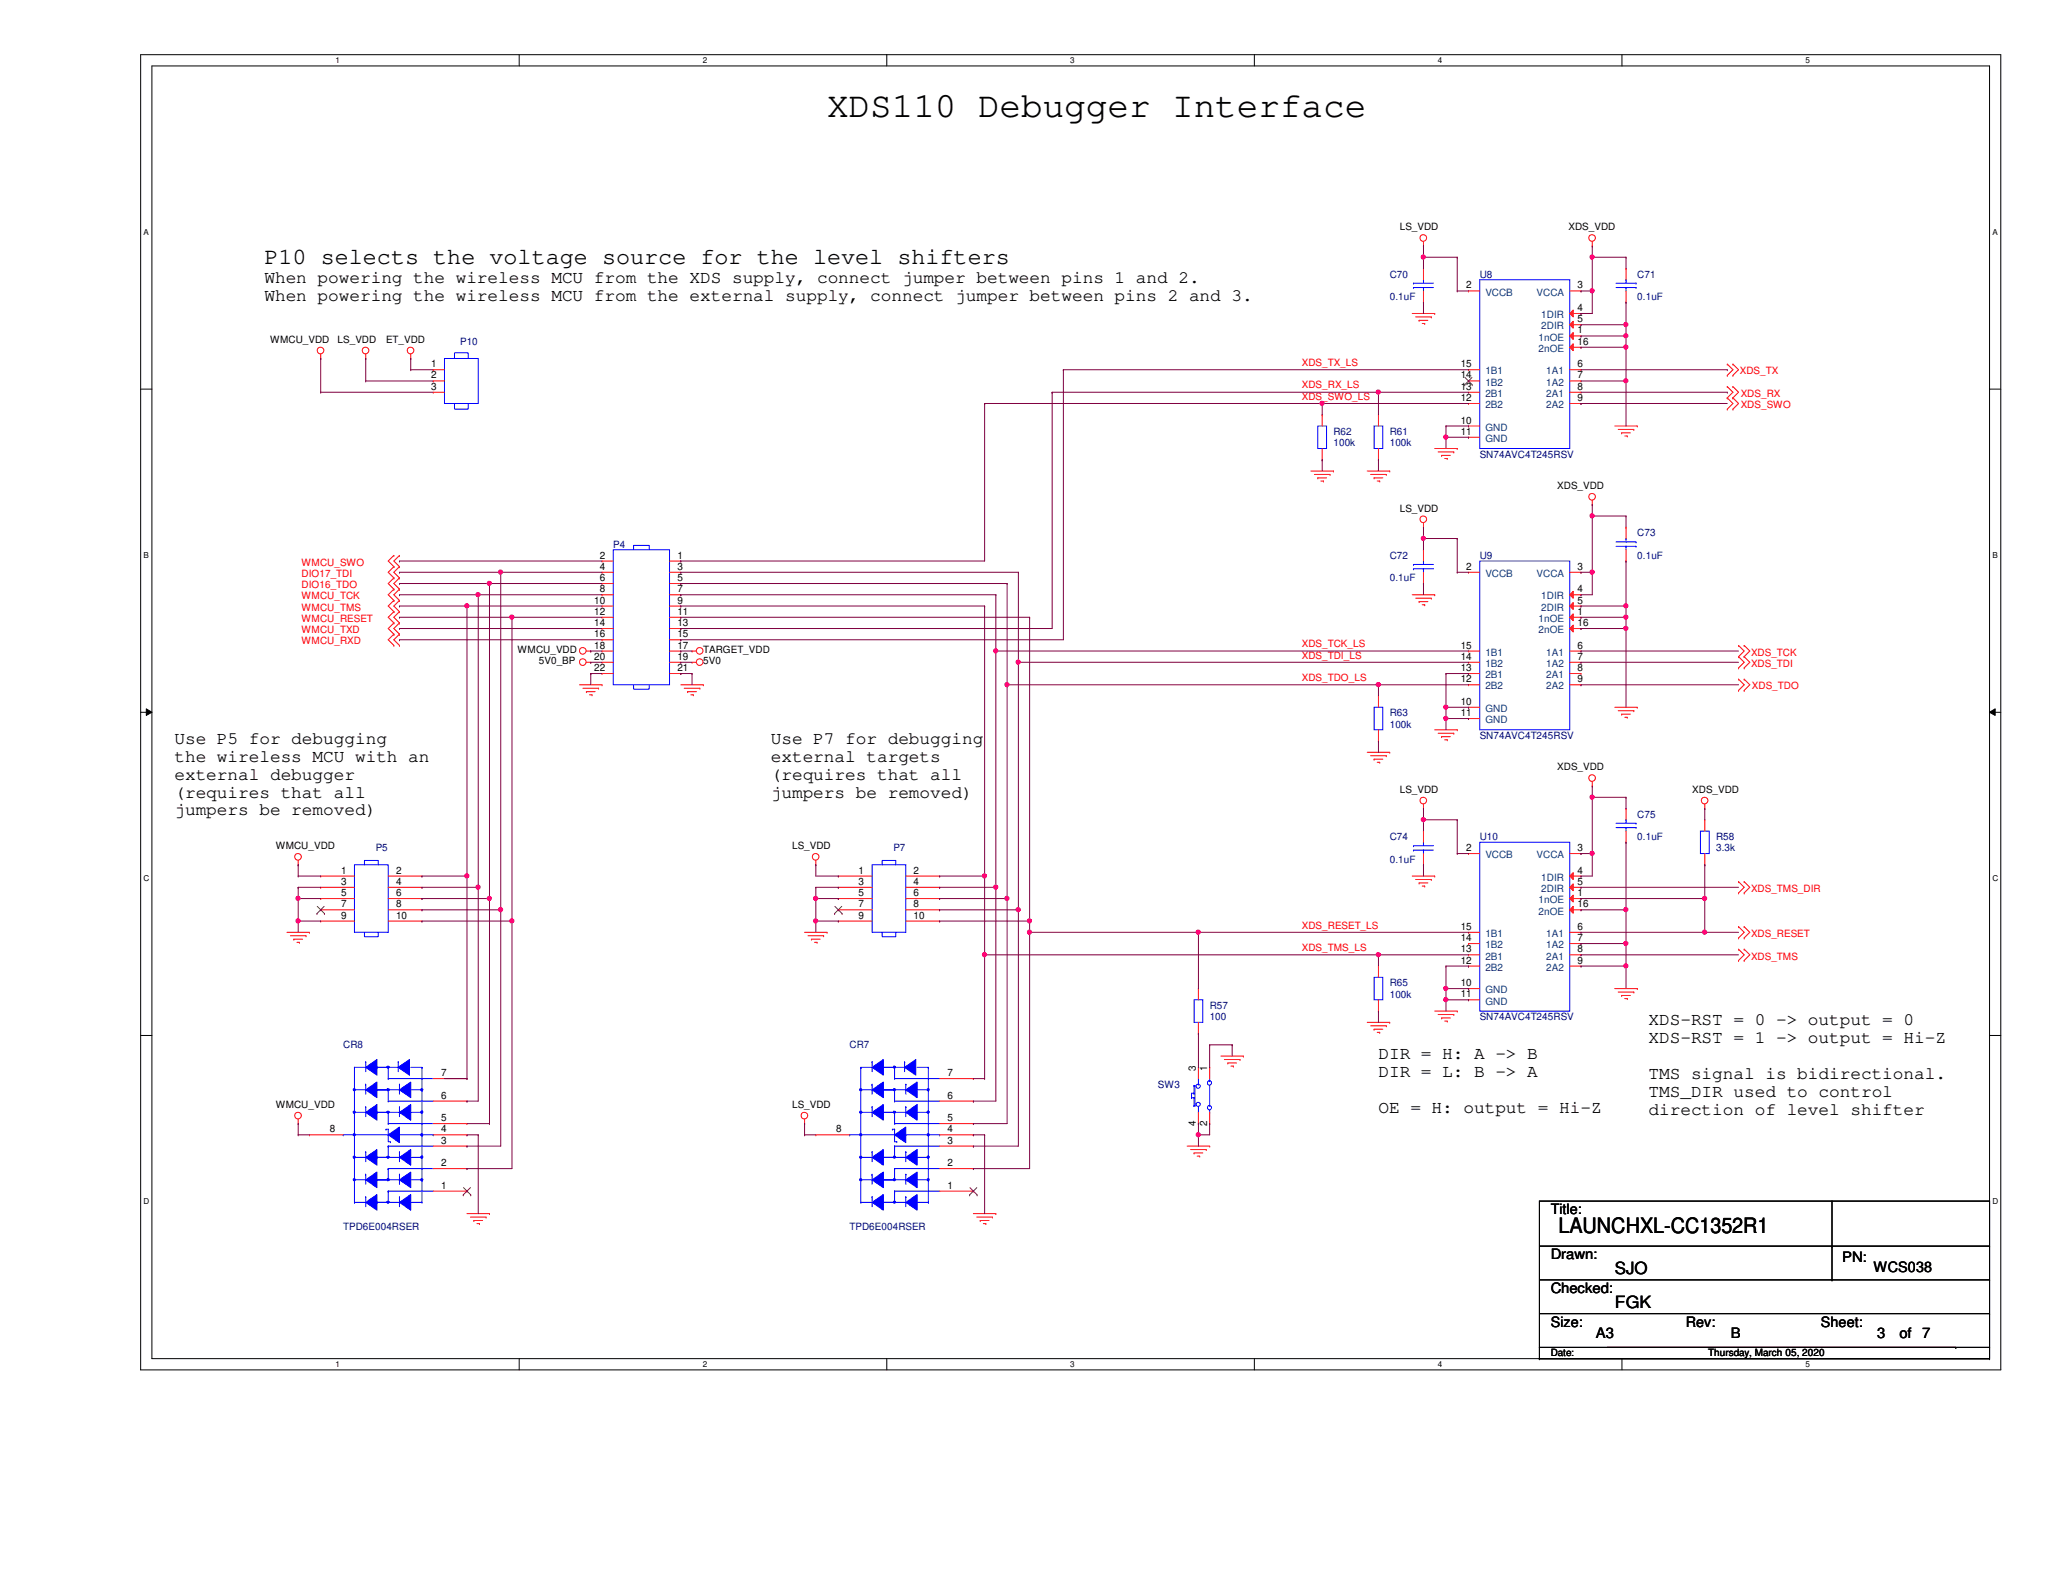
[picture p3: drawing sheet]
<svg xmlns="http://www.w3.org/2000/svg" width="279mm" height="216mm" viewBox="0 0 279 216" stroke-linecap="round" stroke-linejoin="round" font-family="sans-serif">
<defs><g id="words">
<text font-size="4.9" x="112" y="15.8">XDS110 Debugger Interface</text>
<text font-size="3.2" x="35.8" y="35.8">P10 selects the voltage source for the level shifters</text>
<text font-size="2.9" x="211.1" y="167">LAUNCHXL-CC1352R1</text>
<g font-size="2.4">
<text x="35.8" y="38.3">When powering the wireless MCU from the XDS supply, connect jumper between pins 1 and 2.</text>
<text x="35.8" y="40.7">When powering the wireless MCU from the external supply, connect jumper between pins 2 and 3.</text>
<text x="23.6" y="100.8">Use P5 for debugging</text>
<text x="104.4" y="100.8">Use P7 for debugging</text>
<text x="23.6" y="103.2">the wireless MCU with an</text>
<text x="23.6" y="105.6">external debugger</text>
<text x="104.4" y="103.2">external targets</text>
<text x="104.4" y="105.6">(requires that all</text>
<text x="23.6" y="108">(requires that all</text>
<text x="23.6" y="110.4">jumpers be removed)</text>
<text x="104.4" y="108">jumpers be removed)</text>
<text x="186.7" y="143.5">DIR = H: A -&gt; B</text>
<text x="223.3" y="138.9">XDS-RST = 0 -&gt; output = 0</text>
<text x="223.3" y="141.3">XDS-RST = 1 -&gt; output = Hi-Z</text>
<text x="186.7" y="145.9">DIR = L: B -&gt; A</text>
<text x="223.3" y="146.1">TMS signal is bidirectional.</text>
<text x="223.3" y="148.5">TMS_DIR used to control</text>
<text x="186.7" y="150.7">OE = H: output = Hi-Z</text>
<text x="223.3" y="151">direction of level shifter</text>
</g>
<g font-size="2.3">
<text x="218.7" y="172.6">SJO</text>
<text x="218.7" y="177.1">FGK</text>
</g>
<g font-size="1.9">
<text x="210" y="164.5">Title:</text>
<text x="210" y="170.6">Drawn:</text>
<text x="249.5" y="170.9">PN:</text>
<text x="253.7" y="172.3">WCS038</text>
<text x="210" y="175.1">Checked:</text>
<text x="210" y="179.7">Size:</text>
<text x="228.3" y="179.7">Rev:</text>
<text x="246.6" y="179.7">Sheet:</text>
<text x="216.1" y="181.2">A3</text>
<text x="234.4" y="181.2">B</text>
<text x="254.2" y="181.2">3</text>
<text x="257.3" y="181.2">of</text>
<text x="260.3" y="181.2">7</text>
</g>
<g font-size="1.4">
<text x="189.6" y="31.2">LS_VDD</text>
<text x="212.4" y="31.2">XDS_VDD</text>
<text x="198.6" y="39.1">2</text>
<text x="213.7" y="39.1">3</text>
<text x="36.6" y="46.4">WMCU_VDD</text>
<text x="45.7" y="46.4">LS_VDD</text>
<text x="52.3" y="46.4">ET_VDD</text>
<text x="213.7" y="45.2">1</text>
<text x="213.7" y="46.7">16</text>
<text x="213.7" y="42.1">4</text>
<text x="213.7" y="43.6">5</text>
<text x="58.4" y="49.7">1</text>
<text x="58.4" y="51.3">2</text>
<text x="58.4" y="52.8">3</text>
<text x="197.8" y="49.7">15</text>
<text x="197.8" y="51.3">14</text>
<text x="197.8" y="52.8">13</text>
<text x="213.7" y="49.7">6</text>
<text x="213.7" y="51.3">7</text>
<text x="213.7" y="52.8">8</text>
<text x="197.8" y="57.4">10</text>
<text x="197.8" y="58.9">11</text>
<text x="197.8" y="54.3">12</text>
<text x="213.7" y="54.3">9</text>
<text x="189.6" y="69.3">LS_VDD</text>
<text x="210.9" y="66.3">XDS_VDD</text>
<text x="81.2" y="75.6">2</text>
<text x="81.2" y="77.2">4</text>
<text x="91.7" y="75.6">1</text>
<text x="91.7" y="77.2">3</text>
<text x="198.6" y="77.2">2</text>
<text x="213.7" y="77.2">3</text>
<text x="80.5" y="81.7">10</text>
<text x="80.5" y="83.3">12</text>
<text x="81.2" y="78.7">6</text>
<text x="81.2" y="80.2">8</text>
<text x="91.7" y="78.7">5</text>
<text x="91.7" y="80.2">7</text>
<text x="91.7" y="81.7">9</text>
<text x="91.7" y="83.3">11</text>
<text x="213.7" y="83.3">1</text>
<text x="213.7" y="80.2">4</text>
<text x="213.7" y="81.7">5</text>
<text x="70.1" y="88.5">WMCU_VDD</text>
<text x="80.5" y="84.8">14</text>
<text x="80.5" y="86.3">16</text>
<text x="80.5" y="87.8">18</text>
<text x="80.5" y="89.4">20</text>
<text x="91.7" y="84.8">13</text>
<text x="91.7" y="86.3">15</text>
<text x="91.7" y="87.8">17</text>
<text x="91.7" y="89.4">19</text>
<text x="95.2" y="88.5">TARGET_VDD</text>
<text x="197.8" y="87.8">15</text>
<text x="197.8" y="89.4">14</text>
<text x="213.7" y="87.8">6</text>
<text x="213.7" y="89.4">7</text>
<text x="213.7" y="84.8">16</text>
<text x="73" y="90">5V0_BP</text>
<text x="80.5" y="90.9">22</text>
<text x="91.7" y="90.9">21</text>
<text x="95.2" y="90">5V0</text>
<text x="197.8" y="95.5">10</text>
<text x="197.8" y="90.9">13</text>
<text x="197.8" y="92.4">12</text>
<text x="213.7" y="90.9">8</text>
<text x="213.7" y="92.4">9</text>
<text x="197.8" y="97">11</text>
<text x="189.6" y="107.4">LS_VDD</text>
<text x="210.9" y="104.4">XDS_VDD</text>
<text x="229.2" y="107.4">XDS_VDD</text>
<text x="37.3" y="115">WMCU_VDD</text>
<text x="46.2" y="118.3">1</text>
<text x="46.2" y="119.8">3</text>
<text x="53.6" y="118.3">2</text>
<text x="53.6" y="119.8">4</text>
<text x="107.3" y="115">LS_VDD</text>
<text x="116.3" y="118.3">1</text>
<text x="116.3" y="119.8">3</text>
<text x="123.7" y="118.3">2</text>
<text x="123.7" y="119.8">4</text>
<text x="198.6" y="115.3">2</text>
<text x="213.7" y="115.3">3</text>
<text x="213.7" y="118.3">4</text>
<text x="213.7" y="119.8">5</text>
<text x="46.2" y="121.4">5</text>
<text x="46.2" y="122.9">7</text>
<text x="46.2" y="124.4">9</text>
<text x="53.6" y="121.4">6</text>
<text x="53.6" y="122.9">8</text>
<text x="53.6" y="124.4">10</text>
<text x="116.3" y="121.4">5</text>
<text x="116.3" y="122.9">7</text>
<text x="116.3" y="124.4">9</text>
<text x="123.7" y="121.4">6</text>
<text x="123.7" y="122.9">8</text>
<text x="123.7" y="124.4">10</text>
<text x="197.8" y="125.9">15</text>
<text x="213.7" y="125.9">6</text>
<text x="213.7" y="121.4">1</text>
<text x="213.7" y="122.9">16</text>
<text x="197.8" y="127.5">14</text>
<text x="197.8" y="129">13</text>
<text x="197.8" y="130.5">12</text>
<text x="213.7" y="127.5">7</text>
<text x="213.7" y="129">8</text>
<text x="213.7" y="130.5">9</text>
<text x="197.8" y="133.6">10</text>
<text x="197.8" y="135.1">11</text>
<text x="59.7" y="148.8">6</text>
<text x="59.7" y="145.8">7</text>
<text x="128.3" y="148.8">6</text>
<text x="128.3" y="145.8">7</text>
<text x="162" y="145" transform="rotate(-90 162 145)">3</text>
<text x="163.5" y="145" transform="rotate(-90 163.5 145)">1</text>
<text x="37.3" y="150.1">WMCU_VDD</text>
<text x="44.7" y="153.4">8</text>
<text x="59.7" y="154.9">3</text>
<text x="59.7" y="153.4">4</text>
<text x="59.7" y="151.8">5</text>
<text x="107.3" y="150.1">LS_VDD</text>
<text x="113.2" y="153.4">8</text>
<text x="128.3" y="154.9">3</text>
<text x="128.3" y="153.4">4</text>
<text x="128.3" y="151.8">5</text>
<text x="162" y="152.5" transform="rotate(-90 162 152.5)">4</text>
<text x="163.5" y="152.5" transform="rotate(-90 163.5 152.5)">2</text>
<text x="59.7" y="161">1</text>
<text x="59.7" y="157.9">2</text>
<text x="128.3" y="161">1</text>
<text x="128.3" y="157.9">2</text>
<text x="210" y="183.7">Date:</text>
<text x="231.4" y="183.7">Thursday, March 05, 2020</text>
</g>
<g font-size="1.4" fill="#000080">
<text x="188.2" y="37.6">C70</text>
<text x="188.2" y="40.6">0.1uF</text>
<text x="200.4" y="37.6">U8</text>
<text x="221.7" y="37.6">C71</text>
<text x="221.7" y="40.6">0.1uF</text>
<text x="62.3" y="46.7">P10</text>
<text x="180.6" y="58.9">R62</text>
<text x="188.2" y="58.9">R61</text>
<text x="180.6" y="60.5">100k</text>
<text x="188.2" y="60.5">100k</text>
<text x="200.4" y="62">SN74AVC4T245RSV</text>
<text x="83.1" y="74.2">P4</text>
<text x="188.2" y="75.7">C72</text>
<text x="200.4" y="75.7">U9</text>
<text x="221.7" y="72.6">C73</text>
<text x="221.7" y="75.7">0.1uF</text>
<text x="188.2" y="78.7">0.1uF</text>
<text x="188.2" y="97">R63</text>
<text x="188.2" y="98.6">100k</text>
<text x="200.4" y="100.1">SN74AVC4T245RSV</text>
<text x="188.2" y="113.8">C74</text>
<text x="200.4" y="113.8">U10</text>
<text x="221.7" y="110.7">C75</text>
<text x="221.7" y="113.8">0.1uF</text>
<text x="232.4" y="113.8">R58</text>
<text x="50.9" y="115.3">P5</text>
<text x="121" y="115.3">P7</text>
<text x="188.2" y="116.8">0.1uF</text>
<text x="232.4" y="115.3">3.3k</text>
<text x="163.8" y="136.7">R57</text>
<text x="188.2" y="133.6">R65</text>
<text x="188.2" y="135.1">100k</text>
<text x="46.5" y="142">CR8</text>
<text x="115.1" y="142">CR7</text>
<text x="163.8" y="138.2">100</text>
<text x="200.4" y="138.2">SN74AVC4T245RSV</text>
<text x="156.8" y="147.3">SW3</text>
<text x="46.5" y="166.5">TPD6E004RSER</text>
<text x="115.1" y="166.5">TPD6E004RSER</text>
</g>
<g font-size="1.4" fill="#004080">
<text x="201.2" y="40">VCCB</text>
<text x="208.1" y="40">VCCA</text>
<text x="208.4" y="46.1">1nOE</text>
<text x="208.4" y="47.7">2nOE</text>
<text x="208.7" y="43.1">1DIR</text>
<text x="208.7" y="44.6">2DIR</text>
<text x="201.2" y="50.7">1B1</text>
<text x="201.2" y="52.2">1B2</text>
<text x="201.2" y="53.8">2B1</text>
<text x="209.4" y="50.7">1A1</text>
<text x="209.4" y="52.2">1A2</text>
<text x="209.4" y="53.8">2A1</text>
<text x="201.2" y="58.3">GND</text>
<text x="201.2" y="59.9">GND</text>
<text x="201.2" y="55.3">2B2</text>
<text x="209.4" y="55.3">2A2</text>
<text x="201.2" y="78.1">VCCB</text>
<text x="208.1" y="78.1">VCCA</text>
<text x="208.7" y="81.2">1DIR</text>
<text x="208.7" y="82.7">2DIR</text>
<text x="201.2" y="88.8">1B1</text>
<text x="208.4" y="84.2">1nOE</text>
<text x="208.4" y="85.8">2nOE</text>
<text x="209.4" y="88.8">1A1</text>
<text x="201.2" y="90.3">1B2</text>
<text x="201.2" y="91.9">2B1</text>
<text x="201.2" y="93.4">2B2</text>
<text x="209.4" y="90.3">1A2</text>
<text x="209.4" y="91.9">2A1</text>
<text x="209.4" y="93.4">2A2</text>
<text x="201.2" y="96.4">GND</text>
<text x="201.2" y="98">GND</text>
<text x="201.2" y="116.2">VCCB</text>
<text x="208.1" y="116.2">VCCA</text>
<text x="208.7" y="119.3">1DIR</text>
<text x="208.4" y="122.3">1nOE</text>
<text x="208.4" y="123.9">2nOE</text>
<text x="208.7" y="120.8">2DIR</text>
<text x="201.2" y="126.9">1B1</text>
<text x="201.2" y="128.4">1B2</text>
<text x="201.2" y="130">2B1</text>
<text x="201.2" y="131.5">2B2</text>
<text x="209.4" y="126.9">1A1</text>
<text x="209.4" y="128.4">1A2</text>
<text x="209.4" y="130">2A1</text>
<text x="209.4" y="131.5">2A2</text>
<text x="201.2" y="134.5">GND</text>
<text x="201.2" y="136.1">GND</text>
</g>
<g font-size="1.4" fill="#f00">
<text x="176.3" y="49.6">XDS_TX_LS</text>
<text x="176.3" y="52.6">XDS_RX_LS</text>
<text x="235.6" y="50.7">XDS_TX</text>
<text x="235.8" y="53.8">XDS_RX</text>
<text x="176.3" y="54.1">XDS_SWO_LS</text>
<text x="235.8" y="55.3">XDS_SWO</text>
<text x="40.9" y="76.6">WMCU_SWO</text>
<text x="40.9" y="78.1">DIO17_TDI</text>
<text x="40.9" y="79.7">DIO16_TDO</text>
<text x="40.9" y="81.2">WMCU_TCK</text>
<text x="40.9" y="82.7">WMCU_TMS</text>
<text x="40.9" y="84.2">WMCU_RESET</text>
<text x="40.9" y="85.8">WMCU_TXD</text>
<text x="40.9" y="87.3">WMCU_RXD</text>
<text x="176.3" y="87.7">XDS_TCK_LS</text>
<text x="176.3" y="89.2">XDS_TDI_LS</text>
<text x="237.2" y="88.8">XDS_TCK</text>
<text x="176.3" y="92.2">XDS_TDO_LS</text>
<text x="237.2" y="90.3">XDS_TDI</text>
<text x="237.3" y="93.4">XDS_TDO</text>
<text x="176.3" y="125.8">XDS_RESET_LS</text>
<text x="237.2" y="120.8">XDS_TMS_DIR</text>
<text x="176.3" y="128.8">XDS_TMS_LS</text>
<text x="237.2" y="126.9">XDS_RESET</text>
<text x="237.2" y="130">XDS_TMS</text>
</g>
<g font-size="1.1">
<text x="45.4" y="8.6">1</text>
<text x="95.2" y="8.6">2</text>
<text x="144.9" y="8.6">3</text>
<text x="194.7" y="8.6">4</text>
<text x="244.5" y="8.6">5</text>
<text x="19.4" y="31.8">A</text>
<text x="269.8" y="31.8">A</text>
<text x="19.4" y="75.6">B</text>
<text x="269.8" y="75.6">B</text>
<text x="19.4" y="119.3">C</text>
<text x="269.8" y="119.3">C</text>
<text x="19.4" y="163.1">D</text>
<text x="269.8" y="163.1">D</text>
<text x="45.4" y="185.2">1</text>
<text x="95.2" y="185.2">2</text>
<text x="144.9" y="185.2">3</text>
<text x="194.7" y="185.2">4</text>
<text x="244.5" y="185.2">5</text>
</g>
</g></defs>
<path d="M19.1 7.4h251.9v178.1h-251.9zM20.6 8.9h248.9v175.1h-248.9z" fill="none" stroke="#000" stroke-width=".14"/>
<g fill="#fff">
<path d="M45.4 7.6h.6v1.2h-.6z"/>
<path d="M45.4 184.2h.6v1.2h-.6z"/>
</g>
<path d="M70.3 7.4v1.5M70.3 184v1.5" fill="none" stroke="#000" stroke-width=".14"/>
<g fill="#fff">
<path d="M95.2 7.6h.6v1.2h-.6z"/>
<path d="M95.2 184.2h.6v1.2h-.6z"/>
</g>
<path d="M120.1 7.4v1.5M120.1 184v1.5" fill="none" stroke="#000" stroke-width=".14"/>
<g fill="#fff">
<path d="M144.9 7.6h.6v1.2h-.6z"/>
<path d="M144.9 184.2h.6v1.2h-.6z"/>
</g>
<path d="M169.9 7.4v1.5M169.9 184v1.5" fill="none" stroke="#000" stroke-width=".14"/>
<g fill="#fff">
<path d="M194.7 7.6h.6v1.2h-.6z"/>
<path d="M194.7 184.2h.6v1.2h-.6z"/>
</g>
<path d="M219.7 7.4v1.5M219.7 184v1.5" fill="none" stroke="#000" stroke-width=".14"/>
<g fill="#fff">
<path d="M244.5 7.6h.6v1.2h-.6z"/>
<path d="M244.5 184.2h.6v1.2h-.6z"/>
<path d="M19.4 30.8h.8v1.2h-.8z"/>
<path d="M269.8 30.8h.8v1.2h-.8z"/>
<path d="M19.4 74.6h.8v1.2h-.8z"/>
<path d="M269.8 74.6h.8v1.2h-.8z"/>
</g>
<path d="M19.1 52.7h1.5M269.5 52.7h1.5" fill="none" stroke="#000" stroke-width=".14"/>
<g fill="#fff">
<path d="M19.4 118.4h.8v1.1h-.8z"/>
<path d="M269.8 118.4h.8v1.1h-.8z"/>
</g>
<path d="M19.1 96.5h1.5M19.8 96l.8 .5-.8 .4zM269.5 96.5l.7-.5v.9zM269.5 96.5h1.5" fill="none" stroke="#000" stroke-width=".14"/>
<path d="M19.8 96l.8 .5-.8 .4zM269.5 96.5l.7-.5v.9z" fill="#000"/>
<g fill="#fff">
<path d="M19.4 162.1h.8v1.2h-.8z"/>
<path d="M269.8 162.1h.8v1.2h-.8z"/>
</g>
<g fill="none" stroke="#000" stroke-width=".14">
<path d="M19.1 140.2h1.5M269.5 140.2h1.5M208.5 162.7h61v19.8h-61zM208.5 168.8h61M208.5 173.4h61M208.5 177.9h61M248.1 168.8h.1M248.1 173.4h.1M248.1 162.7v10.7M269.5 168.8h.1M269.5 173.4h.1M269.5 177.9h.1"/>
<path d="M208.5 184h.1M208.5 182.5v1.5M208.5 184h61M217.6 182.5h47.3M264.9 182.5h.1M269.5 184h.1M269.5 182.5h.1M269.5 182.5v1.5"/>
</g>
<g fill="none" stroke="#f00" stroke-width=".14">
<path d="M192.8 33.3h.1M192.8 32.7v.6M215.6 33.3h.1M215.6 32.7v.6M43.4 48.6h.1M43.4 48v.6M49.5 48.6h.1M49.5 48v.6M55.6 48.6h.1M55.6 48v.6M191.3 42.5h3M191.7 42.9h2.1"/>
<path d="M192.2 43.4h.1M192.2 43.4h1.2M192.6 43.8h.4M193 43.8h.1M193.8 42.9h.1M194.3 42.5h.1M218.7 57.7h3M219.2 58.2h2.1M219.6 58.6h.1M219.6 58.6h1.2M220 59.1h.4M220.4 59.1h.1"/>
<path d="M221.3 58.2h.1M221.7 57.7h.1M233.9 49.3h.1M233.9 50.8h.1M233.9 52.4h.1M233.9 53.9h.1M233.9 55.4h.1M233.9 49.3l.8 .8-.8 .7M233.9 52.4l.8 .7-.8 .8M233.9 53.9l.8 .8-.8 .7M234.7 49.3h.1M234.7 50.8h.1"/>
<path d="M234.7 52.4h.1M234.7 53.9h.1M234.7 55.4h.1M234.7 49.3l.8 .8-.8 .7M234.7 52.4l.8 .7-.8 .8M234.7 53.9l.8 .8-.8 .7M53.3 75.2h.1M53.3 76.7h.1M53.3 78.3h.1M53.3 79.8h.1M53.3 75.2l-.7 .8 .7 .7M53.3 76.7l-.7 .8 .7 .8"/>
<path d="M53.3 78.3l-.7 .7 .7 .8M53.3 79.8l-.7 .8 .7 .7M54.1 75.2h.1M54.1 76.7h.1M54.1 78.3h.1M54.1 79.8h.1M54.1 75.2l-.8 .8 .8 .7M54.1 76.7l-.8 .8 .8 .8M54.1 78.3l-.8 .7 .8 .8M54.1 79.8l-.8 .8 .8 .7M177.5 63.8h3.1M178 64.3h2.1"/>
<path d="M178.5 64.7h.1M178.5 64.7h1.2M178.9 65.2h.3M179.2 65.2h.1M180.1 64.3h.1M180.6 63.8h.1M185.2 63.8h3M185.6 64.3h2.1M186.1 64.7h.1M186.1 64.7h1.2M186.5 65.2h.4M186.9 65.2h.1"/>
<path d="M187.7 64.3h.1M188.2 63.8h.1M192.8 71.4h.1M192.8 70.8v.6M194.3 60.7h3.1M194.8 61.2h2.1M195.2 61.7h.1M195.2 61.7h1.2M195.7 62.1h.3M196 62.1h.1M196.9 61.2h.1M197.4 60.7h.1"/>
<path d="M215.6 68.4h.1M215.6 67.8v.6M53.3 81.3h.1M53.3 82.8h.1M53.3 84.4h.1M53.3 85.9h.1M53.3 87.4h.1M53.3 81.3l-.7 .8 .7 .7M53.3 82.8l-.7 .8 .7 .8M53.3 84.4l-.7 .7 .7 .8M53.3 85.9l-.7 .8 .7 .7M54.1 81.3h.1"/>
<path d="M54.1 82.8h.1M54.1 84.4h.1M54.1 85.9h.1M54.1 87.4h.1M54.1 81.3l-.8 .8 .8 .7M54.1 82.8l-.8 .8 .8 .8M54.1 84.4l-.8 .7 .8 .8M54.1 85.9l-.8 .8 .8 .7M78.5 92.8h3M79 93.2h2.1M79.4 93.7h.1M79.4 88.2h.6"/>
<path d="M79.4 89.7h.6M79.4 93.7h1.2M79.8 94.1h.4M80 88.2h.1M80 89.7h.1M80.2 94.1h.1M81.1 93.2h.1M81.5 92.8h.1M92.2 92.8h3.1M92.7 93.2h2.1M93.1 93.7h.1M93.1 93.7h1.2"/>
<path d="M93.6 94.1h.3M93.7 88.2h.1M93.7 89.7h.1M93.7 88.2h.6M93.7 89.7h.6M93.9 94.1h.1M94.8 93.2h.1M95.3 92.8h.1M191.3 80.6h3M191.7 81h2.1M192.2 81.5h.1M192.2 81.5h1.2"/>
<path d="M192.6 81.9h.4M193 81.9h.1M193.8 81h.1M194.3 80.6h.1M194.3 98.8h3.1M194.8 99.3h2.1M195.2 99.8h.1M195.2 99.8h1.2M196.9 99.3h.1M197.4 98.8h.1M218.7 95.8h3M219.2 96.3h2.1"/>
<path d="M219.6 96.7h.1M219.6 96.7h1.2M220 97.2h.4M220.4 97.2h.1M221.3 96.3h.1M221.7 95.8h.1M235.5 87.4h.1M235.5 88.9h.1M235.5 90.5h.1M235.5 92h.1M235.5 93.5h.1M235.5 87.4l.7 .8-.7 .7"/>
<path d="M235.5 88.9l.7 .8-.7 .8M235.5 92l.7 .8-.7 .7M236.2 87.4h.1M236.2 88.9h.1M236.2 90.5h.1M236.2 92h.1M236.2 93.5h.1M236.2 87.4l.8 .8-.8 .7M236.2 88.9l.8 .8-.8 .8M236.2 92l.8 .8-.8 .7M40.4 117.1h.1M40.4 116.5v.6"/>
<path d="M110.5 117.1h.1M110.5 116.5v.6M185.2 101.9h3M185.6 102.4h2.1M186.1 102.8h.1M186.1 102.8h1.2M186.5 103.3h.4M186.9 103.3h.1M187.7 102.4h.1M188.2 101.9h.1M191.3 118.7h3M191.7 119.1h2.1"/>
<path d="M192.2 119.6h.1M192.2 119.6h1.2M192.8 109.5h.1M192.8 108.9v.6M193.8 119.1h.1M194.3 118.7h.1M195.7 100.2h.3M196 100.2h.1M215.6 106.5h.1M215.6 105.9v.6M230.9 109.5h.1M230.9 108.9v.6"/>
<path d="M235.5 119.4h.1M235.5 119.4l.7 .8-.7 .7M236.2 119.4h.1M236.2 119.4l.8 .8-.8 .7M38.9 126.3h3M39.3 126.7h2.1M39.8 127.2h.1M39.8 127.2h1.2M40.2 127.6h.4M40.6 127.6h.1M41.4 126.7h.1M41.9 126.3h.1"/>
<path d="M109 126.3h3M109.4 126.7h2.1M109.9 127.2h.1M109.9 127.2h1.2M110.3 127.6h.4M110.7 127.6h.1M111.5 126.7h.1M112 126.3h.1M185.2 138.5h3M185.6 138.9h2.1M186.1 139.4h.1M186.1 139.4h1.2"/>
<path d="M186.5 139.8h.4M186.9 139.8h.1M187.7 138.9h.1M188.2 138.5h.1M192.6 120h.4M193 120h.1M194.3 136.9h3.1M194.8 137.4h2.1M195.2 137.9h.1M195.2 137.9h1.2M195.7 138.3h.3M196 138.3h.1"/>
<path d="M196.9 137.4h.1M197.4 136.9h.1M198.9 133.9h.1M198.9 133.9h1.5M212.6 126.3h1.5M212.6 127.8h1.5M212.6 129.3h1.5M212.6 130.9h1.5M214.1 126.3h.1M214.1 127.8h.1M214.1 129.3h.1M214.1 130.9h.1"/>
<path d="M218.7 133.9h3M219.2 134.4h2.1M219.6 134.8h.1M219.6 134.8h1.2M220 135.3h.4M220.4 135.3h.1M221.3 134.4h.1M221.7 133.9h.1M235.5 120.9h.1M235.5 125.5h.1M235.5 127h.1M235.5 128.6h.1"/>
<path d="M235.5 130.1h.1M235.5 125.5l.7 .8-.7 .7M235.5 128.6l.7 .7-.7 .8M236.2 120.9h.1M236.2 125.5h.1M236.2 127h.1M236.2 128.6h.1M236.2 130.1h.1M236.2 125.5l.8 .8-.8 .7M236.2 128.6l.8 .7-.8 .8M40.4 152.2h.1M40.4 151.6v.6"/>
<path d="M109 152.2h.1M109 151.6v.6M160.8 155.2h3M161.2 155.7h2.2M161.7 156.2h.1M161.7 156.2h1.2M162.1 156.6h.4M162.5 156.6h.1M163.4 155.7h.1M163.8 155.2h.1M165.4 143h3M165.8 143.5h2.1"/>
<path d="M166.3 144h.1M166.3 144h1.2M166.7 144.4h.3M167 144.4h.1M167.9 143.5h.1M168.4 143h.1M63.2 164.4h3.1M63.7 164.8h2.1M64.2 165.3h.1M64.2 165.3h1.2M64.6 165.7h.3M64.9 165.7h.1"/>
<path d="M65.8 164.8h.1M66.3 164.4h.1M131.8 164.4h3.1M132.3 164.8h2.1M132.8 165.3h.1M132.8 165.3h1.1M133.2 165.7h.3M133.5 165.7h.1M134.4 164.8h.1M134.9 164.4h.1"/>
<circle cx="192.8" cy="32.2" r=".45"/>
<circle cx="215.6" cy="32.2" r=".45"/>
<circle cx="43.4" cy="47.5" r=".45"/>
<circle cx="49.5" cy="47.5" r=".45"/>
<circle cx="55.6" cy="47.5" r=".45"/>
<circle cx="192.8" cy="70.3" r=".45"/>
<circle cx="215.6" cy="67.3" r=".45"/>
<circle cx="78.9" cy="88.2" r=".45"/>
<circle cx="78.9" cy="89.7" r=".45"/>
<circle cx="94.8" cy="88.2" r=".45"/>
<circle cx="94.8" cy="89.7" r=".45"/>
<circle cx="40.4" cy="116.1" r=".45"/>
<circle cx="110.5" cy="116.1" r=".45"/>
<circle cx="192.8" cy="108.4" r=".45"/>
<circle cx="215.6" cy="105.4" r=".45"/>
<circle cx="230.9" cy="108.4" r=".45"/>
<circle cx="40.4" cy="151.1" r=".45"/>
<circle cx="108.9" cy="151.1" r=".45"/>
</g>
<path d="M200.4 114.1h12.2v22.8h-12.2z" fill="none" stroke="#00f" stroke-width=".14"/>
<path d="M212.6 121.7l.5-.5v1z" fill="#f00"/>
<path d="M212.6 121.7l.5-.5v1zM212.6 121.7h1.5M214.1 121.7h.1" fill="none" stroke="#f00" stroke-width=".14"/>
<path d="M212.6 123.2l.5-.4v.9z" fill="#f00"/>
<path d="M212.6 115.6h1.5M214.1 115.6h.1M198.9 135.4h.1M198.9 135.4h1.5M212.6 123.2l.5-.4v.9zM212.6 123.2h1.5M214.1 123.2h.1" fill="none" stroke="#f00" stroke-width=".14"/>
<path d="M212.6 118.7l.5-.5v.9z" fill="#f00"/>
<path d="M212.6 118.7l.5-.5v.9zM212.6 118.7h1.5M214.1 118.7h.1" fill="none" stroke="#f00" stroke-width=".14"/>
<path d="M212.6 120.2l.5-.5v.9z" fill="#f00"/>
<g fill="none" stroke="#f00" stroke-width=".14">
<path d="M192.8 36.4h.1M192.8 36.4v1.5M192.8 39.4v1.5M192.8 40.9h.1M198.9 115.6h.1M198.9 115.6h1.5M198.9 126.3h.1M198.9 127.8h.1M198.9 129.3h.1M198.9 130.9h.1M198.9 126.3h1.5M198.9 127.8h1.5"/>
<path d="M198.9 129.3h1.5M198.9 130.9h1.5M212.6 120.2l.5-.5v.9zM212.6 120.2h1.5M214.1 120.2h.1"/>
</g>
<path d="M191.4 38.9h.1M191.4 38.4h.1M191.4 38.9h2.7M191.4 38.4h2.7M192.8 38.9h.1M192.8 37.9h.1M192.8 37.9v.5M192.8 38.9v.5" fill="none" stroke="#00f" stroke-width=".14"/>
<path d="M118.1 162.9l1.5-1.1v2.1z" fill-rule="evenodd" fill="#00f"/>
<path d="M116.6 162.9h.1M116.6 162.9h1.5M118.1 162.9l1.5-1.1v2.1zM118.1 162.1h.1M118.1 162.1v1.3M119.6 162.9h.1M119.6 162.9h3.1M122.7 162.9h.1M124.2 162.9h1.5M125.7 162.9h.1" fill="none" stroke="#00f" stroke-width=".14"/>
<path d="M118.1 159.8l1.5-1.1v2.2z" fill-rule="evenodd" fill="#00f"/>
<path d="M116.6 159.8h.1M116.6 159.8h1.5M118.1 159.8l1.5-1.1v2.2zM118.1 159h.1M118.1 159v1.4M119.6 159.8h.1M119.6 159.8h3.1M122.7 159.8h.1M124.2 159.8h1.5M125.7 159.8h.1" fill="none" stroke="#00f" stroke-width=".14"/>
<path d="M118.1 156.8l1.5-1.1v2.1z" fill-rule="evenodd" fill="#00f"/>
<path d="M116.6 156.8h.1M116.6 156.8h1.5M118.1 156.8l1.5-1.1v2.1zM118.1 156h.1M118.1 156v1.4M119.6 156.8h.1M119.6 156.8h3.1M122.7 156.8h.1M124.2 156.8h1.5M125.7 156.8h.1" fill="none" stroke="#00f" stroke-width=".14"/>
<path d="M118.1 150.7l1.5-1.1v2.1z" fill-rule="evenodd" fill="#00f"/>
<path d="M116.6 150.7h.1M116.6 150.7h1.5M118.1 150.7l1.5-1.1v2.1zM118.1 149.9h.1M118.1 149.9v1.4M119.6 150.7h.1M119.6 150.7h3.3M122.9 150.7h.1M124.2 150.7h1.5M125.7 150.7h.1" fill="none" stroke="#00f" stroke-width=".14"/>
<path d="M118.1 147.6l1.5-1v2.1z" fill-rule="evenodd" fill="#00f"/>
<path d="M116.6 147.6h.1M116.6 147.6h1.5M118.1 147.6l1.5-1v2.1zM118.1 146.9h.1M118.1 146.9v1.3M119.6 147.6h.1M119.6 147.6h3.1M122.7 147.6h.1M124.2 147.6h1.5M125.7 147.6h.1" fill="none" stroke="#00f" stroke-width=".14"/>
<path d="M118.1 144.6l1.5-1.1v2.1z" fill-rule="evenodd" fill="#00f"/>
<path d="M116.6 144.6h.1M116.6 144.6h1.5M118.1 144.6l1.5-1.1v2.1zM118.1 143.8h.1M118.1 143.8v1.4M119.6 144.6h.1M119.6 144.6h3.3M122.9 144.6h.1" fill="none" stroke="#00f" stroke-width=".14"/>
<path d="M121.2 153.7l1.5-1v2.1z" fill-rule="evenodd" fill="#00f"/>
<g fill="none" stroke="#00f" stroke-width=".14">
<path d="M115.1 153.7h.1M115.1 153.7h6.1M116.6 153.7h.1M120.9 152.9h.1M120.9 152.9h.3M121.2 153.7l1.5-1v2.1zM121.2 152.9h.1M121.2 158.3h.1M121.2 155.2h.1M121.2 152.2h.1M121.2 149.1h.1M121.2 146.1h.1"/>
<path d="M121.2 150.7h.1M121.2 147.6h.1M121.2 144.6h.1M121.2 144.6v1.5M121.2 147.6v1.5M121.2 150.7v1.5M121.2 152.9v1.7h.3M121.2 155.2v1.6M121.2 158.3v1.5M121.2 158.3h6.1M121.2 155.2h6.1M121.2 152.2h6.1"/>
<path d="M121.2 149.1h6.1M121.2 146.1h6.1M121.5 154.6h.1M122.7 153.7h4.6M125.7 153.7h.1M127.3 153.7h.1M121.2 161.3h.1M121.2 161.3v1.6M121.2 161.3h6.1"/>
</g>
<path d="M125.6 159.7h.2v.2h-.2z" fill-rule="evenodd" fill="#00f"/>
<path d="M125.6 159.7h.2v.2h-.2z" fill="none" stroke="#00f" stroke-width=".14"/>
<path d="M116.4 150.5h.3v.2h-.3z" fill-rule="evenodd" fill="#00f"/>
<path d="M116.4 150.5h.3v.2h-.3z" fill="none" stroke="#00f" stroke-width=".14"/>
<path d="M116.4 147.5h.3v.2h-.3z" fill-rule="evenodd" fill="#00f"/>
<path d="M116.4 147.5h.3v.2h-.3z" fill="none" stroke="#00f" stroke-width=".14"/>
<path d="M125.6 147.5h.2v.2h-.2z" fill-rule="evenodd" fill="#00f"/>
<path d="M125.6 147.5h.2v.2h-.2z" fill="none" stroke="#00f" stroke-width=".14"/>
<path d="M125.6 150.5h.2v.2h-.2z" fill-rule="evenodd" fill="#00f"/>
<path d="M125.6 150.5h.2v.2h-.2z" fill="none" stroke="#00f" stroke-width=".14"/>
<path d="M121 144.4h.2v.2h-.2z" fill-rule="evenodd" fill="#00f"/>
<path d="M121 144.4h.2v.2h-.2z" fill="none" stroke="#00f" stroke-width=".14"/>
<path d="M121 147.5h.2v.2h-.2z" fill-rule="evenodd" fill="#00f"/>
<path d="M121 147.5h.2v.2h-.2z" fill="none" stroke="#00f" stroke-width=".14"/>
<path d="M121 150.5h.2v.2h-.2z" fill-rule="evenodd" fill="#00f"/>
<path d="M121 150.5h.2v.2h-.2z" fill="none" stroke="#00f" stroke-width=".14"/>
<path d="M121 156.6h.2v.2h-.2z" fill-rule="evenodd" fill="#00f"/>
<path d="M121 156.6h.2v.2h-.2z" fill="none" stroke="#00f" stroke-width=".14"/>
<path d="M121 159.7h.2v.2h-.2z" fill-rule="evenodd" fill="#00f"/>
<path d="M121 159.7h.2v.2h-.2z" fill="none" stroke="#00f" stroke-width=".14"/>
<path d="M121 162.7h.2v.2h-.2z" fill-rule="evenodd" fill="#00f"/>
<path d="M121 162.7h.2v.2h-.2z" fill="none" stroke="#00f" stroke-width=".14"/>
<path d="M116.4 159.7h.3v.2h-.3z" fill-rule="evenodd" fill="#00f"/>
<path d="M116.4 159.7h.3v.2h-.3z" fill="none" stroke="#00f" stroke-width=".14"/>
<path d="M116.4 156.6h.3v.2h-.3z" fill-rule="evenodd" fill="#00f"/>
<path d="M116.4 156.6h.3v.2h-.3zM124.2 144.6h1.5M125.7 144.6h.1M122.7 162.1h.1M122.7 162.1v1.3" fill="none" stroke="#00f" stroke-width=".14"/>
<path d="M122.7 162.9l1.5-1.1v2.1z" fill-rule="evenodd" fill="#00f"/>
<path d="M122.7 159h.1M122.7 159v1.4M122.7 162.9l1.5-1.1v2.1z" fill="none" stroke="#00f" stroke-width=".14"/>
<path d="M122.7 159.8l1.5-1.1v2.2z" fill-rule="evenodd" fill="#00f"/>
<path d="M122.7 159.8l1.5-1.1v2.2zM122.7 156h.1M122.7 156v1.4" fill="none" stroke="#00f" stroke-width=".14"/>
<path d="M122.7 156.8l1.5-1.1v2.1z" fill-rule="evenodd" fill="#00f"/>
<path d="M122.7 156.8l1.5-1.1v2.1zM122.7 149.9h.1M122.7 149.9v1.4" fill="none" stroke="#00f" stroke-width=".14"/>
<path d="M122.7 150.7l1.5-1.1v2.1z" fill-rule="evenodd" fill="#00f"/>
<path d="M122.7 150.7l1.5-1.1v2.1zM122.7 146.9h.1M122.7 146.9v1.3" fill="none" stroke="#00f" stroke-width=".14"/>
<path d="M122.7 147.6l1.5-1v2.1z" fill-rule="evenodd" fill="#00f"/>
<path d="M122.5 143.8h.1M122.5 143.8v1.4M122.7 147.6l1.5-1v2.1z" fill="none" stroke="#00f" stroke-width=".14"/>
<path d="M122.5 144.6l1.5-1.1v2.1z" fill-rule="evenodd" fill="#00f"/>
<path d="M122.5 144.6l1.5-1.1v2.1z" fill="none" stroke="#00f" stroke-width=".14"/>
<path d="M125.6 153.6h.2v.2h-.2z" fill-rule="evenodd" fill="#00f"/>
<path d="M125.6 153.6h.2v.2h-.2z" fill="none" stroke="#00f" stroke-width=".14"/>
<path d="M116.4 153.6h.3v.2h-.3z" fill-rule="evenodd" fill="#00f"/>
<path d="M116.4 153.6h.3v.2h-.3z" fill="none" stroke="#00f" stroke-width=".14"/>
<path d="M125.6 156.6h.2v.2h-.2z" fill-rule="evenodd" fill="#00f"/>
<g fill="none" stroke="#00f" stroke-width=".14">
<path d="M83.1 74.5h7.6v18.3h-7.6zM85.8 74.5v-.6h2.1v.6M200.4 76h12.2v22.8h-12.2zM85.8 92.8v.5h2.1v-.5M186.1 95.8h1.2v3h-1.2zM218.9 112.1h2.7M218.9 111.5h2.7M220.2 112.1h.1M220.2 111h.1M220.2 111v.5M220.2 112.1v.5M221.6 112.1h.1"/>
<path d="M221.6 111.5h.1M161.7 135.4h1.2v3.1h-1.2zM116.6 144.6h.1M116.6 144.6v18.3M125.6 156.6h.2v.2h-.2zM125.7 144.6h.1M125.7 144.6v18.3"/>
</g>
<g fill="none" stroke="#f00" stroke-width=".14">
<path d="M81.5 76h.1M81.5 77.5h.1M81.5 79h.1M81.5 76h1.6M81.5 77.5h1.6M81.5 79h1.6M90.7 76h1.5M90.7 77.5h1.5M90.7 79h1.5M92.2 76h.1M92.2 77.5h.1M92.2 79h.1"/>
<path d="M81.5 80.6h.1M81.5 82.1h.1M81.5 83.6h.1M81.5 85.1h.1M81.5 86.7h.1M81.5 88.2h.1M81.5 89.7h.1M81.5 91.2h.1M81.5 80.6h1.6M81.5 82.1h1.6M81.5 83.6h1.6M81.5 85.1h1.6"/>
<path d="M81.5 86.7h1.6M81.5 88.2h1.6M81.5 89.7h1.6M81.5 91.2h1.6M90.7 80.6h1.5M90.7 82.1h1.5M90.7 83.6h1.5M90.7 85.1h1.5M90.7 86.7h1.5M90.7 88.2h1.5M90.7 89.7h1.5M90.7 91.2h1.5"/>
<path d="M92.2 80.6h.1M92.2 82.1h.1M92.2 83.6h.1M92.2 85.1h.1M92.2 86.7h.1M92.2 88.2h.1M92.2 89.7h.1M92.2 91.2h.1M186.7 94.3h.1M186.7 94.3v1.5M186.7 98.8v1.6M198.9 95.8h.1"/>
<path d="M198.9 95.8h1.5M212.6 88.2h1.5M212.6 89.7h1.5M212.6 91.2h1.5M212.6 92.8h1.5M214.1 88.2h.1M214.1 89.7h.1M214.1 91.2h.1M214.1 92.8h.1M186.7 100.4h.1M220.2 109.5h.1M220.2 114.1h.1"/>
<path d="M220.2 109.5v1.5M220.2 112.6v1.5M162.3 140h.1M162.3 133.9h.1M162.3 133.9v1.5M162.3 138.5v1.5M110.5 153.7h.1M110.5 153.7h4.6M127.3 158.3h4.5M127.3 155.2h4.5M127.3 153.7h4.5M127.3 152.2h4.5"/>
<path d="M127.3 149.1h4.5M127.3 146.1h4.5M131.8 158.3h.1M131.8 155.2h.1M131.8 153.7h.1M131.8 152.2h.1M131.8 149.1h.1M131.8 146.1h.1M127.3 161.3h4.5M131.8 161.3h.1"/>
</g>
<path d="M131.3 161.8h.1M131.4 160.9l.9 .9M132.3 160.9l-1 .9M132.3 161.8h.1" fill="none" stroke="#804000" stroke-width=".14"/>
<path d="M212.6 83.6l.5-.5v1z" fill="#f00"/>
<path d="M212.6 83.6l.5-.5v1zM212.6 83.6h1.5M214.1 83.6h.1" fill="none" stroke="#f00" stroke-width=".14"/>
<path d="M212.6 85.1l.5-.4v.9z" fill="#f00"/>
<path d="M212.6 77.5h1.5M214.1 77.5h.1M198.9 97.3h.1M198.9 97.3h1.5M212.6 85.1l.5-.4v.9zM212.6 85.1h1.5M214.1 85.1h.1" fill="none" stroke="#f00" stroke-width=".14"/>
<path d="M212.6 80.6l.5-.5v.9z" fill="#f00"/>
<path d="M212.6 80.6l.5-.5v.9zM212.6 80.6h1.5M214.1 80.6h.1" fill="none" stroke="#f00" stroke-width=".14"/>
<path d="M212.6 82.1l.5-.5v.9z" fill="#f00"/>
<g fill="none" stroke="#f00" stroke-width=".14">
<path d="M198.9 57.7h.1M198.9 57.7h1.5M212.6 50.1h1.5M212.6 51.6h1.5M212.6 53.1h1.5M212.6 54.7h1.5M214.1 50.1h.1M214.1 51.6h.1M214.1 53.1h.1M214.1 54.7h.1M198.9 77.5h.1M198.9 77.5h1.5"/>
<path d="M198.9 88.2h.1M198.9 89.7h.1M198.9 91.2h.1M198.9 92.8h.1M198.9 88.2h1.5M198.9 89.7h1.5M198.9 91.2h1.5M198.9 92.8h1.5M212.6 82.1l.5-.5v.9zM212.6 82.1h1.5M214.1 82.1h.1M43.4 118.7h.1"/>
<path d="M43.4 118.7h4.6M52.6 118.7h4.6M57.2 118.7h.1M230.9 117.1h.1M230.9 111h.1M230.9 111v1.6M230.9 115.6v1.5M43.4 120.2h.1M43.4 121.7h.1M43.4 123.2h.1M43.4 124.8h.1M43.4 120.2h4.6"/>
<path d="M43.4 121.7h4.6M43.4 123.2h4.6M43.4 124.8h4.6M52.6 120.2h4.6M52.6 121.7h4.6M52.6 123.2h4.6M52.6 124.8h4.6M57.2 120.2h.1M57.2 121.7h.1M57.2 123.2h.1M57.2 124.8h.1M162.3 144.6h.1"/>
<path d="M162.3 152.2h.1M162.3 144.6v1.5M162.3 150.7v1.5M163.8 144.6h.1M163.8 152.2h.1M163.8 144.6v1.5M163.8 150.7v1.5"/>
</g>
<g fill="none" stroke="#00f" stroke-width=".14">
<path d="M200.4 37.9h12.2v22.8h-12.2zM48 117.1h4.6v9.2h-4.6zM49.4 117.1v-.6h1.8v.6M230.3 112.6h1.2v3h-1.2zM49.4 126.3v.6h1.8v-.6M161.4 148.7h.1M161.4 148.7h.3M161.7 149.7h.1M161.7 148.1h.1M161.7 148.7h.1M161.7 147h.1M161.7 147v1.1"/>
<path d="M161.7 148.7v1M161.7 148.1h-.3v.6M161.7 147h.1v2.7M161.8 149.7h.1M162.3 150.7h.1M162.3 146.9h.1M162.3 146.1v.8M162.3 149.9v.8M163.8 149.7h.1M163.8 146.4h.1M163.8 150.7h.1M163.8 146.1v.3"/>
<path d="M163.8 147v2.7M163.8 150.4v.3"/>
<circle cx="162.3" cy="147.1" r=".29"/>
<circle cx="162.3" cy="149.6" r=".29"/>
<circle cx="163.8" cy="146.7" r=".29"/>
<circle cx="163.8" cy="150" r=".29"/>
</g>
<path d="M42.9 123.7h.1M43 122.8l.9 .9M43.9 122.8l-1 .9M43.9 123.7h.1" fill="none" stroke="#804000" stroke-width=".14"/>
<path d="M212.6 45.5l.5-.5v1z" fill="#f00"/>
<path d="M212.6 45.5l.5-.5v1zM212.6 45.5h1.5M214.1 45.5h.1" fill="none" stroke="#f00" stroke-width=".14"/>
<path d="M212.6 47l.5-.4v.9z" fill="#f00"/>
<path d="M212.6 39.4h1.5M214.1 39.4h.1M198.9 59.2h.1M198.9 59.2h1.5M212.6 47l.5-.4v.9zM212.6 47h1.5M214.1 47h.1" fill="none" stroke="#f00" stroke-width=".14"/>
<path d="M212.6 42.5l.5-.5v.9z" fill="#f00"/>
<path d="M212.6 42.5l.5-.5v.9zM212.6 42.5h1.5M214.1 42.5h.1" fill="none" stroke="#f00" stroke-width=".14"/>
<path d="M212.6 44l.5-.5v.9z" fill="#f00"/>
<g fill="none" stroke="#f00" stroke-width=".14">
<path d="M198.9 39.4h.1M198.9 39.4h1.5M220.2 36.4h.1M220.2 36.4v1.5M220.2 39.4v1.5M58.7 50.1h.1M58.7 51.6h.1M58.7 53.1h.1M58.7 50.1h1.5M58.7 51.6h1.5M58.7 53.1h1.5M198.9 50.1h.1"/>
<path d="M198.9 51.6h.1M198.9 53.1h.1M198.9 54.7h.1M198.9 50.1h1.5M198.9 51.6h1.5M198.9 53.1h1.5M198.9 54.7h1.5M212.6 44l.5-.5v.9zM212.6 44h1.5M214.1 44h.1M220.2 40.9h.1M220.2 71.4h.1"/>
<path d="M220.2 76h.1M220.2 71.4v1.5M220.2 74.5v1.5M192.8 112.6h.1M192.8 117.1h.1M192.8 112.6v1.5M192.8 115.6v1.5"/>
</g>
<path d="M198.4 52.1h.1M198.4 51.1l1 1M199.3 51.1l-.9 1M199.4 52.1h.1" fill="none" stroke="#804000" stroke-width=".14"/>
<g fill="none" stroke="#00f" stroke-width=".14">
<path d="M218.9 38.9h2.7M218.9 38.4h2.7M220.2 38.9h.1M220.2 37.9h.1M220.2 37.9v.5M220.2 38.9v.5M221.6 38.9h.1M221.6 38.4h.1M60.2 48.6h4.6v6.1h-4.6zM61.6 54.7v.7h1.8v-.7h-.2M61.7 48.6h-.1v-.8h1.8v.8M218.9 74h2.7"/>
<path d="M218.9 73.4h2.7M220.2 74h.1M220.2 72.9h.1M220.2 72.9v.5M220.2 74v.5M221.6 74h.1M221.6 73.4h.1M191.4 115.1h.1M191.4 114.6h.1M191.4 115.1h2.7M191.4 114.6h2.7M192.8 115.1h.1"/>
<path d="M192.8 114.1h.1M192.8 114.1v.5M192.8 115.1v.5"/>
</g>
<path d="M49.5 162.9l1.6-1.1v2.1z" fill-rule="evenodd" fill="#00f"/>
<path d="M48 162.9h.1M48 162.9h1.5M49.5 162.9l1.6-1.1v2.1zM49.5 162.1h.1M49.5 162.1v1.3M51.1 162.9h.1M51.1 162.9h3M54.1 162.9h.1M55.6 162.9h1.6M57.2 162.9h.1" fill="none" stroke="#00f" stroke-width=".14"/>
<path d="M49.5 159.8l1.6-1.1v2.2z" fill-rule="evenodd" fill="#00f"/>
<path d="M48 159.8h.1M48 159.8h1.5M49.5 159.8l1.6-1.1v2.2zM49.5 159h.1M49.5 159v1.4M51.1 159.8h.1M51.1 159.8h3M54.1 159.8h.1M55.6 159.8h1.6M57.2 159.8h.1" fill="none" stroke="#00f" stroke-width=".14"/>
<path d="M49.5 156.8l1.6-1.1v2.1z" fill-rule="evenodd" fill="#00f"/>
<path d="M48 156.8h.1M48 156.8h1.5M49.5 156.8l1.6-1.1v2.1zM49.5 156h.1M49.5 156v1.4M51.1 156.8h.1M51.1 156.8h3M54.1 156.8h.1M55.6 156.8h1.6M57.2 156.8h.1" fill="none" stroke="#00f" stroke-width=".14"/>
<path d="M49.5 150.7l1.6-1.1v2.1z" fill-rule="evenodd" fill="#00f"/>
<path d="M48 150.7h.1M48 150.7h1.5M49.5 150.7l1.6-1.1v2.1zM49.5 149.9h.1M49.5 149.9v1.4M51.1 150.7h.1M51.1 150.7h3.2M54.3 150.7h.1M55.6 150.7h1.6M57.2 150.7h.1" fill="none" stroke="#00f" stroke-width=".14"/>
<path d="M49.5 147.6l1.6-1v2.1z" fill-rule="evenodd" fill="#00f"/>
<path d="M48 147.6h.1M48 147.6h1.5M49.5 147.6l1.6-1v2.1zM49.5 146.9h.1M49.5 146.9v1.3M51.1 147.6h.1M51.1 147.6h3M54.1 147.6h.1M55.6 147.6h1.6M57.2 147.6h.1" fill="none" stroke="#00f" stroke-width=".14"/>
<path d="M49.5 144.6l1.6-1.1v2.1z" fill-rule="evenodd" fill="#00f"/>
<path d="M48 144.6h.1M48 144.6h1.5M49.5 144.6l1.6-1.1v2.1zM49.5 143.8h.1M49.5 143.8v1.4M51.1 144.6h.1M51.1 144.6h3.2M54.3 144.6h.1" fill="none" stroke="#00f" stroke-width=".14"/>
<path d="M52.6 153.7l1.5-1v2.1z" fill-rule="evenodd" fill="#00f"/>
<g fill="none" stroke="#00f" stroke-width=".14">
<path d="M46.5 153.7h.1M46.5 153.7h6.1M48 153.7h.1M52.3 152.9h.1M52.3 152.9h.3M52.6 153.7l1.5-1v2.1zM52.6 152.9h.1M52.6 158.3h.1M52.6 155.2h.1M52.6 152.2h.1M52.6 149.1h.1M52.6 146.1h.1"/>
<path d="M52.6 150.7h.1M52.6 147.6h.1M52.6 144.6h.1M52.6 144.6v1.5M52.6 147.6v1.5M52.6 150.7v1.5M52.6 152.9v1.7h.3M52.6 155.2v1.6M52.6 158.3v1.5M52.6 158.3h6.1M52.6 155.2h6.1M52.6 152.2h6.1"/>
<path d="M52.6 149.1h6.1M52.6 146.1h6.1M52.9 154.6h.1M54.1 153.7h4.6M57.2 153.7h.1M58.7 153.7h.1M52.6 161.3h.1M52.6 161.3v1.6M52.6 161.3h6.1"/>
</g>
<path d="M57 159.7h.2v.2h-.2z" fill-rule="evenodd" fill="#00f"/>
<path d="M57 159.7h.2v.2h-.2z" fill="none" stroke="#00f" stroke-width=".14"/>
<path d="M47.9 150.5h.2v.2h-.2z" fill-rule="evenodd" fill="#00f"/>
<path d="M47.9 150.5h.2v.2h-.2z" fill="none" stroke="#00f" stroke-width=".14"/>
<path d="M47.9 147.5h.2v.2h-.2z" fill-rule="evenodd" fill="#00f"/>
<path d="M47.9 147.5h.2v.2h-.2z" fill="none" stroke="#00f" stroke-width=".14"/>
<path d="M57 147.5h.2v.2h-.2z" fill-rule="evenodd" fill="#00f"/>
<path d="M57 147.5h.2v.2h-.2z" fill="none" stroke="#00f" stroke-width=".14"/>
<path d="M57 150.5h.2v.2h-.2z" fill-rule="evenodd" fill="#00f"/>
<path d="M57 150.5h.2v.2h-.2z" fill="none" stroke="#00f" stroke-width=".14"/>
<path d="M52.4 144.4h.3v.2h-.3z" fill-rule="evenodd" fill="#00f"/>
<path d="M52.4 144.4h.3v.2h-.3z" fill="none" stroke="#00f" stroke-width=".14"/>
<path d="M52.4 147.5h.3v.2h-.3z" fill-rule="evenodd" fill="#00f"/>
<path d="M52.4 147.5h.3v.2h-.3z" fill="none" stroke="#00f" stroke-width=".14"/>
<path d="M52.4 150.5h.3v.2h-.3z" fill-rule="evenodd" fill="#00f"/>
<path d="M52.4 150.5h.3v.2h-.3z" fill="none" stroke="#00f" stroke-width=".14"/>
<path d="M52.4 156.6h.3v.2h-.3z" fill-rule="evenodd" fill="#00f"/>
<path d="M52.4 156.6h.3v.2h-.3z" fill="none" stroke="#00f" stroke-width=".14"/>
<path d="M52.4 159.7h.3v.2h-.3z" fill-rule="evenodd" fill="#00f"/>
<path d="M52.4 159.7h.3v.2h-.3z" fill="none" stroke="#00f" stroke-width=".14"/>
<path d="M52.4 162.7h.3v.2h-.3z" fill-rule="evenodd" fill="#00f"/>
<path d="M52.4 162.7h.3v.2h-.3z" fill="none" stroke="#00f" stroke-width=".14"/>
<path d="M47.9 159.7h.2v.2h-.2z" fill-rule="evenodd" fill="#00f"/>
<path d="M47.9 159.7h.2v.2h-.2z" fill="none" stroke="#00f" stroke-width=".14"/>
<path d="M47.9 156.6h.2v.2h-.2z" fill-rule="evenodd" fill="#00f"/>
<path d="M47.9 156.6h.2v.2h-.2zM55.6 144.6h1.6M57.2 144.6h.1M54.1 162.1h.1M54.1 162.1v1.3" fill="none" stroke="#00f" stroke-width=".14"/>
<path d="M54.1 162.9l1.5-1.1v2.1z" fill-rule="evenodd" fill="#00f"/>
<path d="M54.1 159h.1M54.1 159v1.4M54.1 162.9l1.5-1.1v2.1z" fill="none" stroke="#00f" stroke-width=".14"/>
<path d="M54.1 159.8l1.5-1.1v2.2z" fill-rule="evenodd" fill="#00f"/>
<path d="M54.1 159.8l1.5-1.1v2.2zM54.1 156h.1M54.1 156v1.4" fill="none" stroke="#00f" stroke-width=".14"/>
<path d="M54.1 156.8l1.5-1.1v2.1z" fill-rule="evenodd" fill="#00f"/>
<path d="M54.1 156.8l1.5-1.1v2.1zM54.1 149.9h.1M54.1 149.9v1.4" fill="none" stroke="#00f" stroke-width=".14"/>
<path d="M54.1 150.7l1.5-1.1v2.1z" fill-rule="evenodd" fill="#00f"/>
<path d="M54.1 150.7l1.5-1.1v2.1zM54.1 146.9h.1M54.1 146.9v1.3" fill="none" stroke="#00f" stroke-width=".14"/>
<path d="M54.1 147.6l1.5-1v2.1z" fill-rule="evenodd" fill="#00f"/>
<path d="M53.9 143.8h.1M53.9 143.8v1.4M54.1 147.6l1.5-1v2.1z" fill="none" stroke="#00f" stroke-width=".14"/>
<path d="M53.9 144.6l1.6-1.1v2.1z" fill-rule="evenodd" fill="#00f"/>
<path d="M53.9 144.6l1.6-1.1v2.1z" fill="none" stroke="#00f" stroke-width=".14"/>
<path d="M57 153.6h.2v.2h-.2z" fill-rule="evenodd" fill="#00f"/>
<path d="M57 153.6h.2v.2h-.2z" fill="none" stroke="#00f" stroke-width=".14"/>
<path d="M47.9 153.6h.2v.2h-.2z" fill-rule="evenodd" fill="#00f"/>
<path d="M47.9 153.6h.2v.2h-.2z" fill="none" stroke="#00f" stroke-width=".14"/>
<path d="M57 156.6h.2v.2h-.2z" fill-rule="evenodd" fill="#00f"/>
<g fill="none" stroke="#00f" stroke-width=".14">
<path d="M178.5 57.7h1.2v3h-1.2zM186.1 57.7h1.2v3h-1.2zM191.4 77h.1M191.4 76.5h.1M191.4 77h2.7M191.4 76.5h2.7M192.8 77h.1M192.8 76h.1M192.8 76v.5M192.8 77v.5M118.1 117.1h4.6v9.2h-4.6zM119.5 117.1v-.6h1.8v.6"/>
<path d="M119.5 126.3v.6h1.8v-.6M186.1 132.4h1.2v3h-1.2zM48 144.6h.1M48 144.6v18.3M57 156.6h.2v.2h-.2zM57.2 144.6h.1M57.2 144.6v18.3"/>
</g>
<g fill="none" stroke="#f00" stroke-width=".14">
<path d="M179.1 56.2h.1M179.1 56.2v1.5M186.7 56.2h.1M186.7 56.2v1.5M179.1 62.3h.1M179.1 60.7v1.6M186.7 62.3h.1M186.7 60.7v1.6M192.8 74.5h.1M192.8 79h.1M192.8 74.5v1.5M192.8 77.5v1.5"/>
<path d="M113.5 118.7h.1M113.5 118.7h4.6M122.7 118.7h4.6M127.3 118.7h.1M113.5 120.2h.1M113.5 121.7h.1M113.5 123.2h.1M113.5 124.8h.1M113.5 120.2h4.6M113.5 121.7h4.6M113.5 123.2h4.6M113.5 124.8h4.6"/>
<path d="M122.7 120.2h4.6M122.7 121.7h4.6M122.7 123.2h4.6M122.7 124.8h4.6M127.3 120.2h.1M127.3 121.7h.1M127.3 123.2h.1M127.3 124.8h.1M186.7 136.9h.1M186.7 130.9h.1M186.7 130.9v1.5M186.7 135.4v1.5"/>
<path d="M41.9 153.7h.1M41.9 153.7h4.6M58.7 158.3h4.5M58.7 155.2h4.5M58.7 153.7h4.5M58.7 152.2h4.5M58.7 149.1h4.5M58.7 146.1h4.5M63.2 158.3h.1M63.2 155.2h.1M63.2 153.7h.1M63.2 152.2h.1"/>
<path d="M63.2 149.1h.1M63.2 146.1h.1M58.7 161.3h4.5M63.2 161.3h.1"/>
</g>
<path d="M113 123.7h.1M113.1 122.8l.9 .9M114 122.8l-1 .9M114 123.7h.1M62.7 161.8h.1M62.8 160.9l1 .9M63.7 160.9l-1 .9M63.8 161.8h.1" fill="none" stroke="#804000" stroke-width=".14"/>
<path d="M192.8 33.3h.1M192.8 34.8h.1M192.8 33.3v3.1M192.8 34.8h4.6M215.6 33.3h.1M215.6 33.3v1.5" fill="none" stroke="#800040" stroke-width=".14"/>
<circle cx="192.8" cy="34.8" r=".29" fill="#f0f"/>
<circle cx="192.8" cy="34.8" r=".29" fill="none" stroke="#f0f" stroke-width=".14"/>
<path d="M197.4 34.8h.1M197.4 34.8v4.6M215.6 34.8h.1M215.6 34.8v4.6M215.6 34.8h4.6" fill="none" stroke="#800040" stroke-width=".14"/>
<circle cx="215.6" cy="34.8" r=".29" fill="#f0f"/>
<circle cx="215.6" cy="34.8" r=".29" fill="none" stroke="#f0f" stroke-width=".14"/>
<path d="M197.4 39.4h.1M197.4 39.4h1.5M214.1 39.4h.1M214.1 39.4h1.5M215.6 39.4h.1M215.6 39.4v3.1M220.2 34.8h.1M220.2 34.8v1.6" fill="none" stroke="#800040" stroke-width=".14"/>
<circle cx="215.6" cy="39.4" r=".29" fill="#f0f"/>
<circle cx="215.6" cy="39.4" r=".29" fill="none" stroke="#f0f" stroke-width=".14"/>
<path d="M192.8 40.9h.1M192.8 40.9v1.6M220.2 40.9h.1M220.2 40.9v3.1" fill="none" stroke="#800040" stroke-width=".14"/>
<circle cx="220.2" cy="44" r=".29" fill="#f0f"/>
<circle cx="220.2" cy="44" r=".29" fill="none" stroke="#f0f" stroke-width=".14"/>
<path d="M214.1 42.5h.1M214.1 44h.1M214.1 45.5h.1M214.1 42.5h1.5M214.1 44h6.1M214.1 45.5h6.1M220.2 44h.1M220.2 45.5h.1M220.2 44v3" fill="none" stroke="#800040" stroke-width=".14"/>
<circle cx="220.2" cy="47" r=".29" fill="#f0f"/>
<circle cx="220.2" cy="47" r=".29" fill="none" stroke="#f0f" stroke-width=".14"/>
<circle cx="220.2" cy="45.5" r=".29" fill="#f0f"/>
<circle cx="220.2" cy="45.5" r=".29" fill="none" stroke="#f0f" stroke-width=".14"/>
<g fill="none" stroke="#800040" stroke-width=".14">
<path d="M43.4 48.6h.1M43.4 48.6v4.5M49.5 48.6h.1M49.5 51.6h.1M49.5 48.6v3M49.5 51.6h9.2M55.6 48.6h.1M55.6 50.1h.1M55.6 48.6v1.5M55.6 50.1h3.1M144 50.1h.1M144 50.1h54.9"/>
<path d="M144 50.1v36.6M214.1 47h.1M214.1 47h6.1M214.1 50.1h19.8M214.1 51.6h6.1M220.2 47h.1M220.2 51.6h.1M220.2 47v10.7M233.9 50.1h.1"/>
</g>
<circle cx="220.2" cy="51.6" r=".29" fill="#f0f"/>
<circle cx="220.2" cy="51.6" r=".29" fill="none" stroke="#f0f" stroke-width=".14"/>
<path d="M43.4 53.1h.1M43.4 53.1h15.3M142.5 53.1h.1M142.5 53.1h44.2M142.5 53.1v32" fill="none" stroke="#800040" stroke-width=".14"/>
<circle cx="186.7" cy="53.1" r=".29" fill="#f0f"/>
<circle cx="186.7" cy="53.1" r=".29" fill="none" stroke="#f0f" stroke-width=".14"/>
<path d="M133.4 54.7h.1M133.4 54.7h45.7M186.7 53.1h.1M186.7 53.1v3.1M186.7 53.1h12.2M214.1 53.1h19.8M233.9 53.1h.1" fill="none" stroke="#800040" stroke-width=".14"/>
<circle cx="179" cy="54.6" r=".29" fill="#f0f"/>
<circle cx="179" cy="54.6" r=".29" fill="none" stroke="#f0f" stroke-width=".14"/>
<path d="M133.4 54.7h.1M133.4 54.7v21.3M179.1 54.7h.1M179.1 54.7v1.5M179.1 54.7h19.8M195.8 57.7h.1M195.8 57.7v1.5M214.1 54.7h.1M214.1 54.7h19.8" fill="none" stroke="#800040" stroke-width=".14"/>
<circle cx="195.8" cy="59.2" r=".29" fill="#f0f"/>
<circle cx="195.8" cy="59.2" r=".29" fill="none" stroke="#f0f" stroke-width=".14"/>
<g fill="none" stroke="#800040" stroke-width=".14">
<path d="M195.8 59.2h.1M195.8 57.7h3.1M195.8 59.2v1.5M195.8 59.2h3.1M198.9 57.7h.1M198.9 59.2h.1M179.1 62.3h.1M179.1 62.3v1.5M186.7 62.3h.1M186.7 62.3v1.5M215.6 68.4h.1M215.6 69.9h.1"/>
<path d="M215.6 68.4v9.1M215.6 69.9h4.6"/>
</g>
<circle cx="215.6" cy="77.5" r=".29" fill="#f0f"/>
<circle cx="215.6" cy="77.5" r=".29" fill="none" stroke="#f0f" stroke-width=".14"/>
<circle cx="215.6" cy="69.9" r=".29" fill="#f0f"/>
<circle cx="215.6" cy="69.9" r=".29" fill="none" stroke="#f0f" stroke-width=".14"/>
<path d="M192.8 71.4h.1M192.8 72.9h.1M192.8 71.4v1.5M192.8 72.9h4.6M220.2 69.9h.1M220.2 69.9v1.5" fill="none" stroke="#800040" stroke-width=".14"/>
<circle cx="192.8" cy="72.9" r=".29" fill="#f0f"/>
<circle cx="192.8" cy="72.9" r=".29" fill="none" stroke="#f0f" stroke-width=".14"/>
<g fill="none" stroke="#800040" stroke-width=".14">
<path d="M54.1 76h.1M54.1 77.5h.1M54.1 76h27.4M54.1 77.5h13.7M67.8 77.5h.1M67.8 77.5v45.7M92.2 76h.1M92.2 76h41.2M192.8 72.9h.1M192.8 72.9v1.6M197.4 72.9h.1M197.4 72.9v4.6"/>
<path d="M220.2 76h.1M220.2 76v6.1"/>
</g>
<circle cx="67.8" cy="123.2" r=".29" fill="#f0f"/>
<circle cx="67.8" cy="123.2" r=".29" fill="none" stroke="#f0f" stroke-width=".14"/>
<circle cx="67.8" cy="77.5" r=".29" fill="#f0f"/>
<circle cx="67.8" cy="77.5" r=".29" fill="none" stroke="#f0f" stroke-width=".14"/>
<g fill="none" stroke="#800040" stroke-width=".14">
<path d="M54.1 79h.1M54.1 79h27.4M66.3 79h.1M66.3 79v42.7M67.8 77.5h.1M67.8 77.5h13.7M92.2 77.5h.1M92.2 77.5h45.7M137.9 77.5h.1M137.9 77.5v12.2M197.4 77.5h.1M197.4 77.5h1.5"/>
<path d="M214.1 77.5h.1M214.1 77.5h1.5M215.6 77.5h.1M215.6 77.5v3.1"/>
</g>
<circle cx="66.3" cy="121.7" r=".29" fill="#f0f"/>
<circle cx="66.3" cy="121.7" r=".29" fill="none" stroke="#f0f" stroke-width=".14"/>
<circle cx="66.3" cy="79" r=".29" fill="#f0f"/>
<circle cx="66.3" cy="79" r=".29" fill="none" stroke="#f0f" stroke-width=".14"/>
<path d="M92.2 79h.1M92.2 79h44.2M136.4 79h.1M136.4 79v13.8M192.8 79h.1M192.8 79v1.6M54.1 80.6h.1M54.1 80.6h10.7M64.8 80.6h.1M64.8 80.6v39.6" fill="none" stroke="#800040" stroke-width=".14"/>
<circle cx="64.7" cy="120.2" r=".29" fill="#f0f"/>
<circle cx="64.7" cy="120.2" r=".29" fill="none" stroke="#f0f" stroke-width=".14"/>
<circle cx="64.7" cy="80.5" r=".29" fill="#f0f"/>
<circle cx="64.7" cy="80.5" r=".29" fill="none" stroke="#f0f" stroke-width=".14"/>
<path d="M54.1 82.1h.1M54.1 82.1h9.1M63.2 82.1h.1M63.2 82.1v36.6M64.8 80.6h.1M64.8 80.6h16.7M92.2 80.6h.1M92.2 80.6h42.7M134.9 80.6h.1M134.9 80.6v7.6M214.1 80.6h.1M214.1 80.6h1.5" fill="none" stroke="#800040" stroke-width=".14"/>
<circle cx="63.2" cy="118.6" r=".29" fill="#f0f"/>
<circle cx="63.2" cy="118.6" r=".29" fill="none" stroke="#f0f" stroke-width=".14"/>
<circle cx="63.2" cy="82.1" r=".29" fill="#f0f"/>
<circle cx="63.2" cy="82.1" r=".29" fill="none" stroke="#f0f" stroke-width=".14"/>
<path d="M63.2 82.1h.1M63.2 82.1h18.3M92.2 82.1h.1M92.2 82.1h41.2M133.4 82.1h.1M133.4 82.1v36.6" fill="none" stroke="#800040" stroke-width=".14"/>
<circle cx="133.3" cy="118.6" r=".29" fill="#f0f"/>
<circle cx="133.3" cy="118.6" r=".29" fill="none" stroke="#f0f" stroke-width=".14"/>
<path d="M214.1 82.1h.1M214.1 82.1h6.1" fill="none" stroke="#800040" stroke-width=".14"/>
<circle cx="220.2" cy="82.1" r=".29" fill="#f0f"/>
<circle cx="220.2" cy="82.1" r=".29" fill="none" stroke="#f0f" stroke-width=".14"/>
<path d="M54.1 83.6h.1M54.1 83.6h15.2M69.3 83.6h.1M69.3 83.6v41.2M220.2 82.1h.1M220.2 82.1v1.5" fill="none" stroke="#800040" stroke-width=".14"/>
<circle cx="69.3" cy="124.7" r=".29" fill="#f0f"/>
<circle cx="69.3" cy="124.7" r=".29" fill="none" stroke="#f0f" stroke-width=".14"/>
<circle cx="69.3" cy="83.6" r=".29" fill="#f0f"/>
<circle cx="69.3" cy="83.6" r=".29" fill="none" stroke="#f0f" stroke-width=".14"/>
<path d="M69.3 83.6h.1M69.3 83.6h12.2M92.2 83.6h.1M92.2 83.6h47.2M139.4 83.6h.1M139.4 83.6v41.2" fill="none" stroke="#800040" stroke-width=".14"/>
<circle cx="139.4" cy="124.7" r=".29" fill="#f0f"/>
<circle cx="139.4" cy="124.7" r=".29" fill="none" stroke="#f0f" stroke-width=".14"/>
<path d="M214.1 83.6h.1M214.1 83.6h6.1" fill="none" stroke="#800040" stroke-width=".14"/>
<circle cx="220.2" cy="83.6" r=".29" fill="#f0f"/>
<circle cx="220.2" cy="83.6" r=".29" fill="none" stroke="#f0f" stroke-width=".14"/>
<path d="M54.1 85.1h.1M54.1 85.1h27.4M92.2 85.1h.1M92.2 85.1h50.3M214.1 85.1h.1M214.1 85.1h6.1M220.2 83.6h.1M220.2 85.1h.1M220.2 83.6v12.2" fill="none" stroke="#800040" stroke-width=".14"/>
<circle cx="220.2" cy="85.1" r=".29" fill="#f0f"/>
<circle cx="220.2" cy="85.1" r=".29" fill="none" stroke="#f0f" stroke-width=".14"/>
<path d="M54.1 86.7h.1M54.1 86.7h27.4M80 88.2h.1M80 88.2h1.5M92.2 86.7h.1M92.2 88.2h.1M92.2 86.7h51.8M92.2 88.2h1.5M134.9 88.2h.1M134.9 88.2v32" fill="none" stroke="#800040" stroke-width=".14"/>
<circle cx="134.8" cy="120.2" r=".29" fill="#f0f"/>
<circle cx="134.8" cy="120.2" r=".29" fill="none" stroke="#f0f" stroke-width=".14"/>
<circle cx="134.8" cy="88.2" r=".29" fill="#f0f"/>
<circle cx="134.8" cy="88.2" r=".29" fill="none" stroke="#f0f" stroke-width=".14"/>
<path d="M80 89.7h.1M80 89.7h1.5M92.2 89.7h.1M92.2 89.7h1.5M134.9 88.2h.1M134.9 88.2h64M137.9 89.7h.1M137.9 89.7v33.5M214.1 88.2h.1M214.1 88.2h21.4" fill="none" stroke="#800040" stroke-width=".14"/>
<circle cx="137.9" cy="123.2" r=".29" fill="#f0f"/>
<circle cx="137.9" cy="123.2" r=".29" fill="none" stroke="#f0f" stroke-width=".14"/>
<circle cx="137.9" cy="89.7" r=".29" fill="#f0f"/>
<circle cx="137.9" cy="89.7" r=".29" fill="none" stroke="#f0f" stroke-width=".14"/>
<g fill="none" stroke="#800040" stroke-width=".14">
<path d="M80 91.2h.1M80 91.2v1.6M80 91.2h1.5M92.2 91.2h.1M92.2 91.2h1.5M93.7 91.2h.1M93.7 91.2v1.6M136.4 92.8h.1M136.4 92.8h50.3M137.9 89.7h.1M137.9 89.7h61M195.8 91.2h.1"/>
<path d="M195.8 91.2h3.1M195.8 91.2v4.6M198.9 91.2h.1M214.1 89.7h.1M214.1 89.7h21.4"/>
</g>
<circle cx="186.7" cy="92.7" r=".29" fill="#f0f"/>
<circle cx="186.7" cy="92.7" r=".29" fill="none" stroke="#f0f" stroke-width=".14"/>
<circle cx="136.4" cy="92.7" r=".29" fill="#f0f"/>
<circle cx="136.4" cy="92.7" r=".29" fill="none" stroke="#f0f" stroke-width=".14"/>
<path d="M136.4 92.8h.1M136.4 92.8v28.9" fill="none" stroke="#800040" stroke-width=".14"/>
<circle cx="136.4" cy="121.7" r=".29" fill="#f0f"/>
<circle cx="136.4" cy="121.7" r=".29" fill="none" stroke="#f0f" stroke-width=".14"/>
<path d="M186.7 92.8h.1M186.7 92.8h12.2M186.7 92.8v1.5M195.8 95.8h.1M195.8 95.8v1.5M195.8 95.8h3.1M198.9 95.8h.1M214.1 92.8h.1M214.1 92.8h21.4" fill="none" stroke="#800040" stroke-width=".14"/>
<circle cx="195.8" cy="95.8" r=".29" fill="#f0f"/>
<circle cx="195.8" cy="95.8" r=".29" fill="none" stroke="#f0f" stroke-width=".14"/>
<path d="M195.8 97.3h.1M195.8 97.3v1.5" fill="none" stroke="#800040" stroke-width=".14"/>
<circle cx="195.8" cy="97.3" r=".29" fill="#f0f"/>
<circle cx="195.8" cy="97.3" r=".29" fill="none" stroke="#f0f" stroke-width=".14"/>
<path d="M195.8 97.3h3.1M198.9 97.3h.1M186.7 100.4h.1M186.7 100.4v1.5M215.6 106.5h.1M215.6 108h.1M215.6 106.5v9.1" fill="none" stroke="#800040" stroke-width=".14"/>
<circle cx="215.6" cy="115.6" r=".29" fill="#f0f"/>
<circle cx="215.6" cy="115.6" r=".29" fill="none" stroke="#f0f" stroke-width=".14"/>
<circle cx="215.6" cy="108" r=".29" fill="#f0f"/>
<circle cx="215.6" cy="108" r=".29" fill="none" stroke="#f0f" stroke-width=".14"/>
<path d="M192.8 109.5h.1M192.8 111h.1M192.8 109.5v3.1M192.8 111h4.6M215.6 108h.1M215.6 108h4.6M220.2 108h.1M220.2 108v1.5M230.9 109.5h.1M230.9 109.5v1.5" fill="none" stroke="#800040" stroke-width=".14"/>
<circle cx="192.8" cy="111" r=".29" fill="#f0f"/>
<circle cx="192.8" cy="111" r=".29" fill="none" stroke="#f0f" stroke-width=".14"/>
<path d="M197.4 111h.1M197.4 111v4.6M220.2 114.1h.1M220.2 114.1v9.1" fill="none" stroke="#800040" stroke-width=".14"/>
<circle cx="220.2" cy="123.2" r=".29" fill="#f0f"/>
<circle cx="220.2" cy="123.2" r=".29" fill="none" stroke="#f0f" stroke-width=".14"/>
<g fill="none" stroke="#800040" stroke-width=".14">
<path d="M40.4 117.1h.1M40.4 117.1v1.6M110.5 117.1h.1M110.5 117.1v1.6M192.8 117.1h.1M192.8 117.1v1.6M197.4 115.6h.1M197.4 115.6h1.5M214.1 115.6h.1M214.1 115.6h1.5M215.6 115.6h.1M215.6 115.6v3.1"/>
<path d="M230.9 117.1h.1M230.9 117.1v4.6"/>
</g>
<circle cx="230.9" cy="121.7" r=".29" fill="#f0f"/>
<circle cx="230.9" cy="121.7" r=".29" fill="none" stroke="#f0f" stroke-width=".14"/>
<g fill="none" stroke="#800040" stroke-width=".14">
<path d="M40.4 118.7h.1M40.4 118.7h3M57.2 118.7h.1M57.2 118.7h6M63.2 118.7h.1M63.2 118.7v27.4M110.5 118.7h3M113.5 118.7h.1M127.3 118.7h.1M127.3 118.7h6.1M133.4 118.7h.1M133.4 118.7v10.6"/>
<path d="M214.1 118.7h.1M214.1 118.7h1.5M40.4 120.2h.1M40.4 121.7h.1M40.4 120.2h3M40.4 120.2v1.5M40.4 121.7h3M57.2 120.2h.1M57.2 120.2h7.6M64.8 120.2h.1M64.8 120.2v28.9M110.5 120.2h.1"/>
<path d="M110.5 120.2h3M110.5 120.2v1.5M113.5 120.2h.1M127.3 120.2h.1M127.3 120.2h7.6M134.9 120.2h.1M134.9 120.2v28.9M214.1 120.2h.1M214.1 120.2h21.4"/>
</g>
<circle cx="40.4" cy="121.7" r=".29" fill="#f0f"/>
<circle cx="40.4" cy="121.7" r=".29" fill="none" stroke="#f0f" stroke-width=".14"/>
<path d="M40.4 121.7h.1M40.4 121.7v3.1M57.2 121.7h.1M57.2 121.7h9.1M66.3 121.7h.1M66.3 121.7v30.5M110.5 121.7h.1M110.5 121.7h3M110.5 121.7v3.1M113.5 121.7h.1" fill="none" stroke="#800040" stroke-width=".14"/>
<circle cx="110.5" cy="121.7" r=".29" fill="#f0f"/>
<circle cx="110.5" cy="121.7" r=".29" fill="none" stroke="#f0f" stroke-width=".14"/>
<g fill="none" stroke="#800040" stroke-width=".14">
<path d="M40.4 124.8h.1M40.4 124.8h3M40.4 124.8v1.5M57.2 123.2h.1M57.2 123.2h10.6M67.8 123.2h.1M67.8 123.2v32M127.3 121.7h.1M127.3 123.2h.1M127.3 121.7h9.1M127.3 123.2h10.6M136.4 121.7h.1"/>
<path d="M136.4 121.7v30.5M137.9 123.2h.1M137.9 123.2v32M214.1 121.7h.1M214.1 123.2h.1M214.1 121.7h16.8M214.1 123.2h6.1M220.2 123.2h.1M220.2 123.2v4.6M230.9 121.7h.1M230.9 121.7v4.6"/>
</g>
<circle cx="40.4" cy="124.7" r=".29" fill="#f0f"/>
<circle cx="40.4" cy="124.7" r=".29" fill="none" stroke="#f0f" stroke-width=".14"/>
<path d="M57.2 124.8h.1M57.2 124.8h12.1M69.3 124.8h.1M69.3 124.8v33.5M110.5 124.8h.1M110.5 124.8h3M110.5 124.8v1.5M113.5 124.8h.1" fill="none" stroke="#800040" stroke-width=".14"/>
<circle cx="110.5" cy="124.7" r=".29" fill="#f0f"/>
<circle cx="110.5" cy="124.7" r=".29" fill="none" stroke="#f0f" stroke-width=".14"/>
<path d="M127.3 124.8h.1M127.3 124.8h12.1M139.4 124.8h.1M139.4 126.3h.1M139.4 124.8v1.5M139.4 126.3h22.9" fill="none" stroke="#800040" stroke-width=".14"/>
<circle cx="162.3" cy="126.3" r=".29" fill="#f0f"/>
<circle cx="162.3" cy="126.3" r=".29" fill="none" stroke="#f0f" stroke-width=".14"/>
<circle cx="139.4" cy="126.3" r=".29" fill="#f0f"/>
<circle cx="139.4" cy="126.3" r=".29" fill="none" stroke="#f0f" stroke-width=".14"/>
<path d="M139.4 126.3h.1M139.4 126.3v32M162.3 126.3h.1M162.3 126.3h36.6M162.3 126.3v7.6M214.1 126.3h.1M214.1 126.3h16.8" fill="none" stroke="#800040" stroke-width=".14"/>
<circle cx="230.9" cy="126.3" r=".29" fill="#f0f"/>
<circle cx="230.9" cy="126.3" r=".29" fill="none" stroke="#f0f" stroke-width=".14"/>
<path d="M214.1 127.8h.1M214.1 127.8h6.1M220.2 127.8h.1M220.2 127.8v3.1M230.9 126.3h.1M230.9 126.3h4.6" fill="none" stroke="#800040" stroke-width=".14"/>
<circle cx="220.2" cy="127.8" r=".29" fill="#f0f"/>
<circle cx="220.2" cy="127.8" r=".29" fill="none" stroke="#f0f" stroke-width=".14"/>
<path d="M133.4 129.3h.1M133.4 129.3h53.3" fill="none" stroke="#800040" stroke-width=".14"/>
<circle cx="186.7" cy="129.3" r=".29" fill="#f0f"/>
<circle cx="186.7" cy="129.3" r=".29" fill="none" stroke="#f0f" stroke-width=".14"/>
<circle cx="133.3" cy="129.3" r=".29" fill="#f0f"/>
<circle cx="133.3" cy="129.3" r=".29" fill="none" stroke="#f0f" stroke-width=".14"/>
<path d="M133.4 129.3h.1M133.4 129.3v16.8M186.7 129.3h.1M186.7 129.3h12.2M186.7 129.3v1.6M195.8 130.9h.1M195.8 130.9v3M214.1 129.3h.1M214.1 129.3h21.4" fill="none" stroke="#800040" stroke-width=".14"/>
<circle cx="195.8" cy="133.9" r=".29" fill="#f0f"/>
<circle cx="195.8" cy="133.9" r=".29" fill="none" stroke="#f0f" stroke-width=".14"/>
<path d="M195.8 130.9h3.1M198.9 130.9h.1M214.1 130.9h.1M214.1 130.9h6.1M220.2 130.9h.1M220.2 130.9v3" fill="none" stroke="#800040" stroke-width=".14"/>
<circle cx="220.2" cy="130.8" r=".29" fill="#f0f"/>
<circle cx="220.2" cy="130.8" r=".29" fill="none" stroke="#f0f" stroke-width=".14"/>
<path d="M195.8 133.9h.1M195.8 133.9v1.5" fill="none" stroke="#800040" stroke-width=".14"/>
<circle cx="195.8" cy="135.4" r=".29" fill="#f0f"/>
<circle cx="195.8" cy="135.4" r=".29" fill="none" stroke="#f0f" stroke-width=".14"/>
<g fill="none" stroke="#800040" stroke-width=".14">
<path d="M162.3 140h.1M162.3 140v4.6M186.7 136.9h.1M186.7 136.9v1.6M195.8 135.4h.1M195.8 133.9h3.1M195.8 135.4v1.5M195.8 135.4h3.1M198.9 133.9h.1M198.9 135.4h.1M40.4 152.2h.1M40.4 152.2v1.5"/>
<path d="M60.2 146.1h3M63.2 146.1h.1M63.2 149.1h.1M63.2 149.1h1.6M63.2 152.2h3.1M66.3 152.2h.1M109 152.2h.1M109 152.2v1.5M131.8 149.1h.1M131.8 152.2h.1M131.8 146.1h1.6M131.8 149.1h3.1"/>
<path d="M131.8 152.2h4.6M133.4 146.1h.1M162.3 152.2h.1M162.3 152.2v1.5M163.8 141.5h.1M163.8 141.5h3.1M163.8 141.5v3.1M166.9 141.5h.1M166.9 141.5v1.5"/>
</g>
<circle cx="162.3" cy="153.7" r=".29" fill="#f0f"/>
<circle cx="162.3" cy="153.7" r=".29" fill="none" stroke="#f0f" stroke-width=".14"/>
<g fill="none" stroke="#800040" stroke-width=".14">
<path d="M40.4 153.7h.1M40.4 153.7h1.5M63.2 153.7h.1M63.2 155.2h.1M63.2 158.3h.1M63.2 153.7h1.6M63.2 155.2h4.6M63.2 158.3h6.1M64.8 153.7h.1M64.8 153.7v10.7M109 153.7h.1M109 153.7h1.5"/>
<path d="M131.8 153.7h.1M131.8 155.2h.1M131.8 158.3h.1M131.8 153.7h1.6M131.8 155.2h6.1M131.8 158.3h7.6M133.4 153.7h.1M133.4 153.7v10.7M162.3 153.7h.1M162.3 153.7v1.5M163.8 152.2h.1M163.8 152.2v1.5h-1.5"/>
</g>
<circle cx="192.8" cy="34.8" r=".29" fill="#f0f"/>
<circle cx="192.8" cy="34.8" r=".29" fill="none" stroke="#f0f" stroke-width=".14"/>
<circle cx="215.6" cy="34.8" r=".29" fill="#f0f"/>
<circle cx="215.6" cy="34.8" r=".29" fill="none" stroke="#f0f" stroke-width=".14"/>
<circle cx="215.6" cy="39.4" r=".29" fill="#f0f"/>
<circle cx="215.6" cy="39.4" r=".29" fill="none" stroke="#f0f" stroke-width=".14"/>
<circle cx="220.2" cy="44" r=".29" fill="#f0f"/>
<circle cx="220.2" cy="44" r=".29" fill="none" stroke="#f0f" stroke-width=".14"/>
<circle cx="220.2" cy="47" r=".29" fill="#f0f"/>
<circle cx="220.2" cy="47" r=".29" fill="none" stroke="#f0f" stroke-width=".14"/>
<circle cx="220.2" cy="45.5" r=".29" fill="#f0f"/>
<circle cx="220.2" cy="45.5" r=".29" fill="none" stroke="#f0f" stroke-width=".14"/>
<circle cx="220.2" cy="51.6" r=".29" fill="#f0f"/>
<circle cx="220.2" cy="51.6" r=".29" fill="none" stroke="#f0f" stroke-width=".14"/>
<circle cx="186.7" cy="53.1" r=".29" fill="#f0f"/>
<circle cx="186.7" cy="53.1" r=".29" fill="none" stroke="#f0f" stroke-width=".14"/>
<circle cx="179" cy="54.6" r=".29" fill="#f0f"/>
<circle cx="179" cy="54.6" r=".29" fill="none" stroke="#f0f" stroke-width=".14"/>
<circle cx="195.8" cy="59.2" r=".29" fill="#f0f"/>
<circle cx="195.8" cy="59.2" r=".29" fill="none" stroke="#f0f" stroke-width=".14"/>
<circle cx="215.6" cy="77.5" r=".29" fill="#f0f"/>
<circle cx="215.6" cy="77.5" r=".29" fill="none" stroke="#f0f" stroke-width=".14"/>
<circle cx="215.6" cy="69.9" r=".29" fill="#f0f"/>
<circle cx="215.6" cy="69.9" r=".29" fill="none" stroke="#f0f" stroke-width=".14"/>
<circle cx="192.8" cy="72.9" r=".29" fill="#f0f"/>
<circle cx="192.8" cy="72.9" r=".29" fill="none" stroke="#f0f" stroke-width=".14"/>
<circle cx="67.8" cy="123.2" r=".29" fill="#f0f"/>
<circle cx="67.8" cy="123.2" r=".29" fill="none" stroke="#f0f" stroke-width=".14"/>
<circle cx="67.8" cy="77.5" r=".29" fill="#f0f"/>
<circle cx="67.8" cy="77.5" r=".29" fill="none" stroke="#f0f" stroke-width=".14"/>
<circle cx="66.3" cy="121.7" r=".29" fill="#f0f"/>
<circle cx="66.3" cy="121.7" r=".29" fill="none" stroke="#f0f" stroke-width=".14"/>
<circle cx="66.3" cy="79" r=".29" fill="#f0f"/>
<circle cx="66.3" cy="79" r=".29" fill="none" stroke="#f0f" stroke-width=".14"/>
<circle cx="64.7" cy="120.2" r=".29" fill="#f0f"/>
<circle cx="64.7" cy="120.2" r=".29" fill="none" stroke="#f0f" stroke-width=".14"/>
<circle cx="64.7" cy="80.5" r=".29" fill="#f0f"/>
<circle cx="64.7" cy="80.5" r=".29" fill="none" stroke="#f0f" stroke-width=".14"/>
<circle cx="63.2" cy="118.6" r=".29" fill="#f0f"/>
<circle cx="63.2" cy="118.6" r=".29" fill="none" stroke="#f0f" stroke-width=".14"/>
<circle cx="63.2" cy="82.1" r=".29" fill="#f0f"/>
<circle cx="63.2" cy="82.1" r=".29" fill="none" stroke="#f0f" stroke-width=".14"/>
<circle cx="133.3" cy="118.6" r=".29" fill="#f0f"/>
<circle cx="133.3" cy="118.6" r=".29" fill="none" stroke="#f0f" stroke-width=".14"/>
<circle cx="220.2" cy="82.1" r=".29" fill="#f0f"/>
<circle cx="220.2" cy="82.1" r=".29" fill="none" stroke="#f0f" stroke-width=".14"/>
<circle cx="69.3" cy="124.7" r=".29" fill="#f0f"/>
<circle cx="69.3" cy="124.7" r=".29" fill="none" stroke="#f0f" stroke-width=".14"/>
<circle cx="69.3" cy="83.6" r=".29" fill="#f0f"/>
<circle cx="69.3" cy="83.6" r=".29" fill="none" stroke="#f0f" stroke-width=".14"/>
<circle cx="139.4" cy="124.7" r=".29" fill="#f0f"/>
<circle cx="139.4" cy="124.7" r=".29" fill="none" stroke="#f0f" stroke-width=".14"/>
<circle cx="220.2" cy="83.6" r=".29" fill="#f0f"/>
<circle cx="220.2" cy="83.6" r=".29" fill="none" stroke="#f0f" stroke-width=".14"/>
<circle cx="220.2" cy="85.1" r=".29" fill="#f0f"/>
<circle cx="220.2" cy="85.1" r=".29" fill="none" stroke="#f0f" stroke-width=".14"/>
<circle cx="134.8" cy="120.2" r=".29" fill="#f0f"/>
<circle cx="134.8" cy="120.2" r=".29" fill="none" stroke="#f0f" stroke-width=".14"/>
<circle cx="134.8" cy="88.2" r=".29" fill="#f0f"/>
<circle cx="134.8" cy="88.2" r=".29" fill="none" stroke="#f0f" stroke-width=".14"/>
<circle cx="137.9" cy="123.2" r=".29" fill="#f0f"/>
<circle cx="137.9" cy="123.2" r=".29" fill="none" stroke="#f0f" stroke-width=".14"/>
<circle cx="137.9" cy="89.7" r=".29" fill="#f0f"/>
<circle cx="137.9" cy="89.7" r=".29" fill="none" stroke="#f0f" stroke-width=".14"/>
<circle cx="186.7" cy="92.7" r=".29" fill="#f0f"/>
<circle cx="186.7" cy="92.7" r=".29" fill="none" stroke="#f0f" stroke-width=".14"/>
<circle cx="136.4" cy="92.7" r=".29" fill="#f0f"/>
<circle cx="136.4" cy="92.7" r=".29" fill="none" stroke="#f0f" stroke-width=".14"/>
<circle cx="136.4" cy="121.7" r=".29" fill="#f0f"/>
<circle cx="136.4" cy="121.7" r=".29" fill="none" stroke="#f0f" stroke-width=".14"/>
<circle cx="195.8" cy="95.8" r=".29" fill="#f0f"/>
<circle cx="195.8" cy="95.8" r=".29" fill="none" stroke="#f0f" stroke-width=".14"/>
<circle cx="195.8" cy="97.3" r=".29" fill="#f0f"/>
<circle cx="195.8" cy="97.3" r=".29" fill="none" stroke="#f0f" stroke-width=".14"/>
<circle cx="215.6" cy="115.6" r=".29" fill="#f0f"/>
<circle cx="215.6" cy="115.6" r=".29" fill="none" stroke="#f0f" stroke-width=".14"/>
<circle cx="215.6" cy="108" r=".29" fill="#f0f"/>
<circle cx="215.6" cy="108" r=".29" fill="none" stroke="#f0f" stroke-width=".14"/>
<circle cx="192.8" cy="111" r=".29" fill="#f0f"/>
<circle cx="192.8" cy="111" r=".29" fill="none" stroke="#f0f" stroke-width=".14"/>
<circle cx="220.2" cy="123.2" r=".29" fill="#f0f"/>
<circle cx="220.2" cy="123.2" r=".29" fill="none" stroke="#f0f" stroke-width=".14"/>
<circle cx="230.9" cy="121.7" r=".29" fill="#f0f"/>
<circle cx="230.9" cy="121.7" r=".29" fill="none" stroke="#f0f" stroke-width=".14"/>
<circle cx="40.4" cy="121.7" r=".29" fill="#f0f"/>
<circle cx="40.4" cy="121.7" r=".29" fill="none" stroke="#f0f" stroke-width=".14"/>
<circle cx="110.5" cy="121.7" r=".29" fill="#f0f"/>
<circle cx="110.5" cy="121.7" r=".29" fill="none" stroke="#f0f" stroke-width=".14"/>
<circle cx="40.4" cy="124.7" r=".29" fill="#f0f"/>
<circle cx="40.4" cy="124.7" r=".29" fill="none" stroke="#f0f" stroke-width=".14"/>
<circle cx="110.5" cy="124.7" r=".29" fill="#f0f"/>
<circle cx="110.5" cy="124.7" r=".29" fill="none" stroke="#f0f" stroke-width=".14"/>
<circle cx="162.3" cy="126.3" r=".29" fill="#f0f"/>
<circle cx="162.3" cy="126.3" r=".29" fill="none" stroke="#f0f" stroke-width=".14"/>
<circle cx="139.4" cy="126.3" r=".29" fill="#f0f"/>
<circle cx="139.4" cy="126.3" r=".29" fill="none" stroke="#f0f" stroke-width=".14"/>
<circle cx="230.9" cy="126.3" r=".29" fill="#f0f"/>
<circle cx="230.9" cy="126.3" r=".29" fill="none" stroke="#f0f" stroke-width=".14"/>
<circle cx="220.2" cy="127.8" r=".29" fill="#f0f"/>
<circle cx="220.2" cy="127.8" r=".29" fill="none" stroke="#f0f" stroke-width=".14"/>
<circle cx="186.7" cy="129.3" r=".29" fill="#f0f"/>
<circle cx="186.7" cy="129.3" r=".29" fill="none" stroke="#f0f" stroke-width=".14"/>
<circle cx="133.3" cy="129.3" r=".29" fill="#f0f"/>
<circle cx="133.3" cy="129.3" r=".29" fill="none" stroke="#f0f" stroke-width=".14"/>
<circle cx="195.8" cy="133.9" r=".29" fill="#f0f"/>
<circle cx="195.8" cy="133.9" r=".29" fill="none" stroke="#f0f" stroke-width=".14"/>
<circle cx="220.2" cy="130.8" r=".29" fill="#f0f"/>
<circle cx="220.2" cy="130.8" r=".29" fill="none" stroke="#f0f" stroke-width=".14"/>
<circle cx="195.8" cy="135.4" r=".29" fill="#f0f"/>
<circle cx="195.8" cy="135.4" r=".29" fill="none" stroke="#f0f" stroke-width=".14"/>
<circle cx="162.3" cy="153.7" r=".29" fill="#f0f"/>
<circle cx="162.3" cy="153.7" r=".29" fill="none" stroke="#f0f" stroke-width=".14"/>
<use href="#words"/>
</svg>
